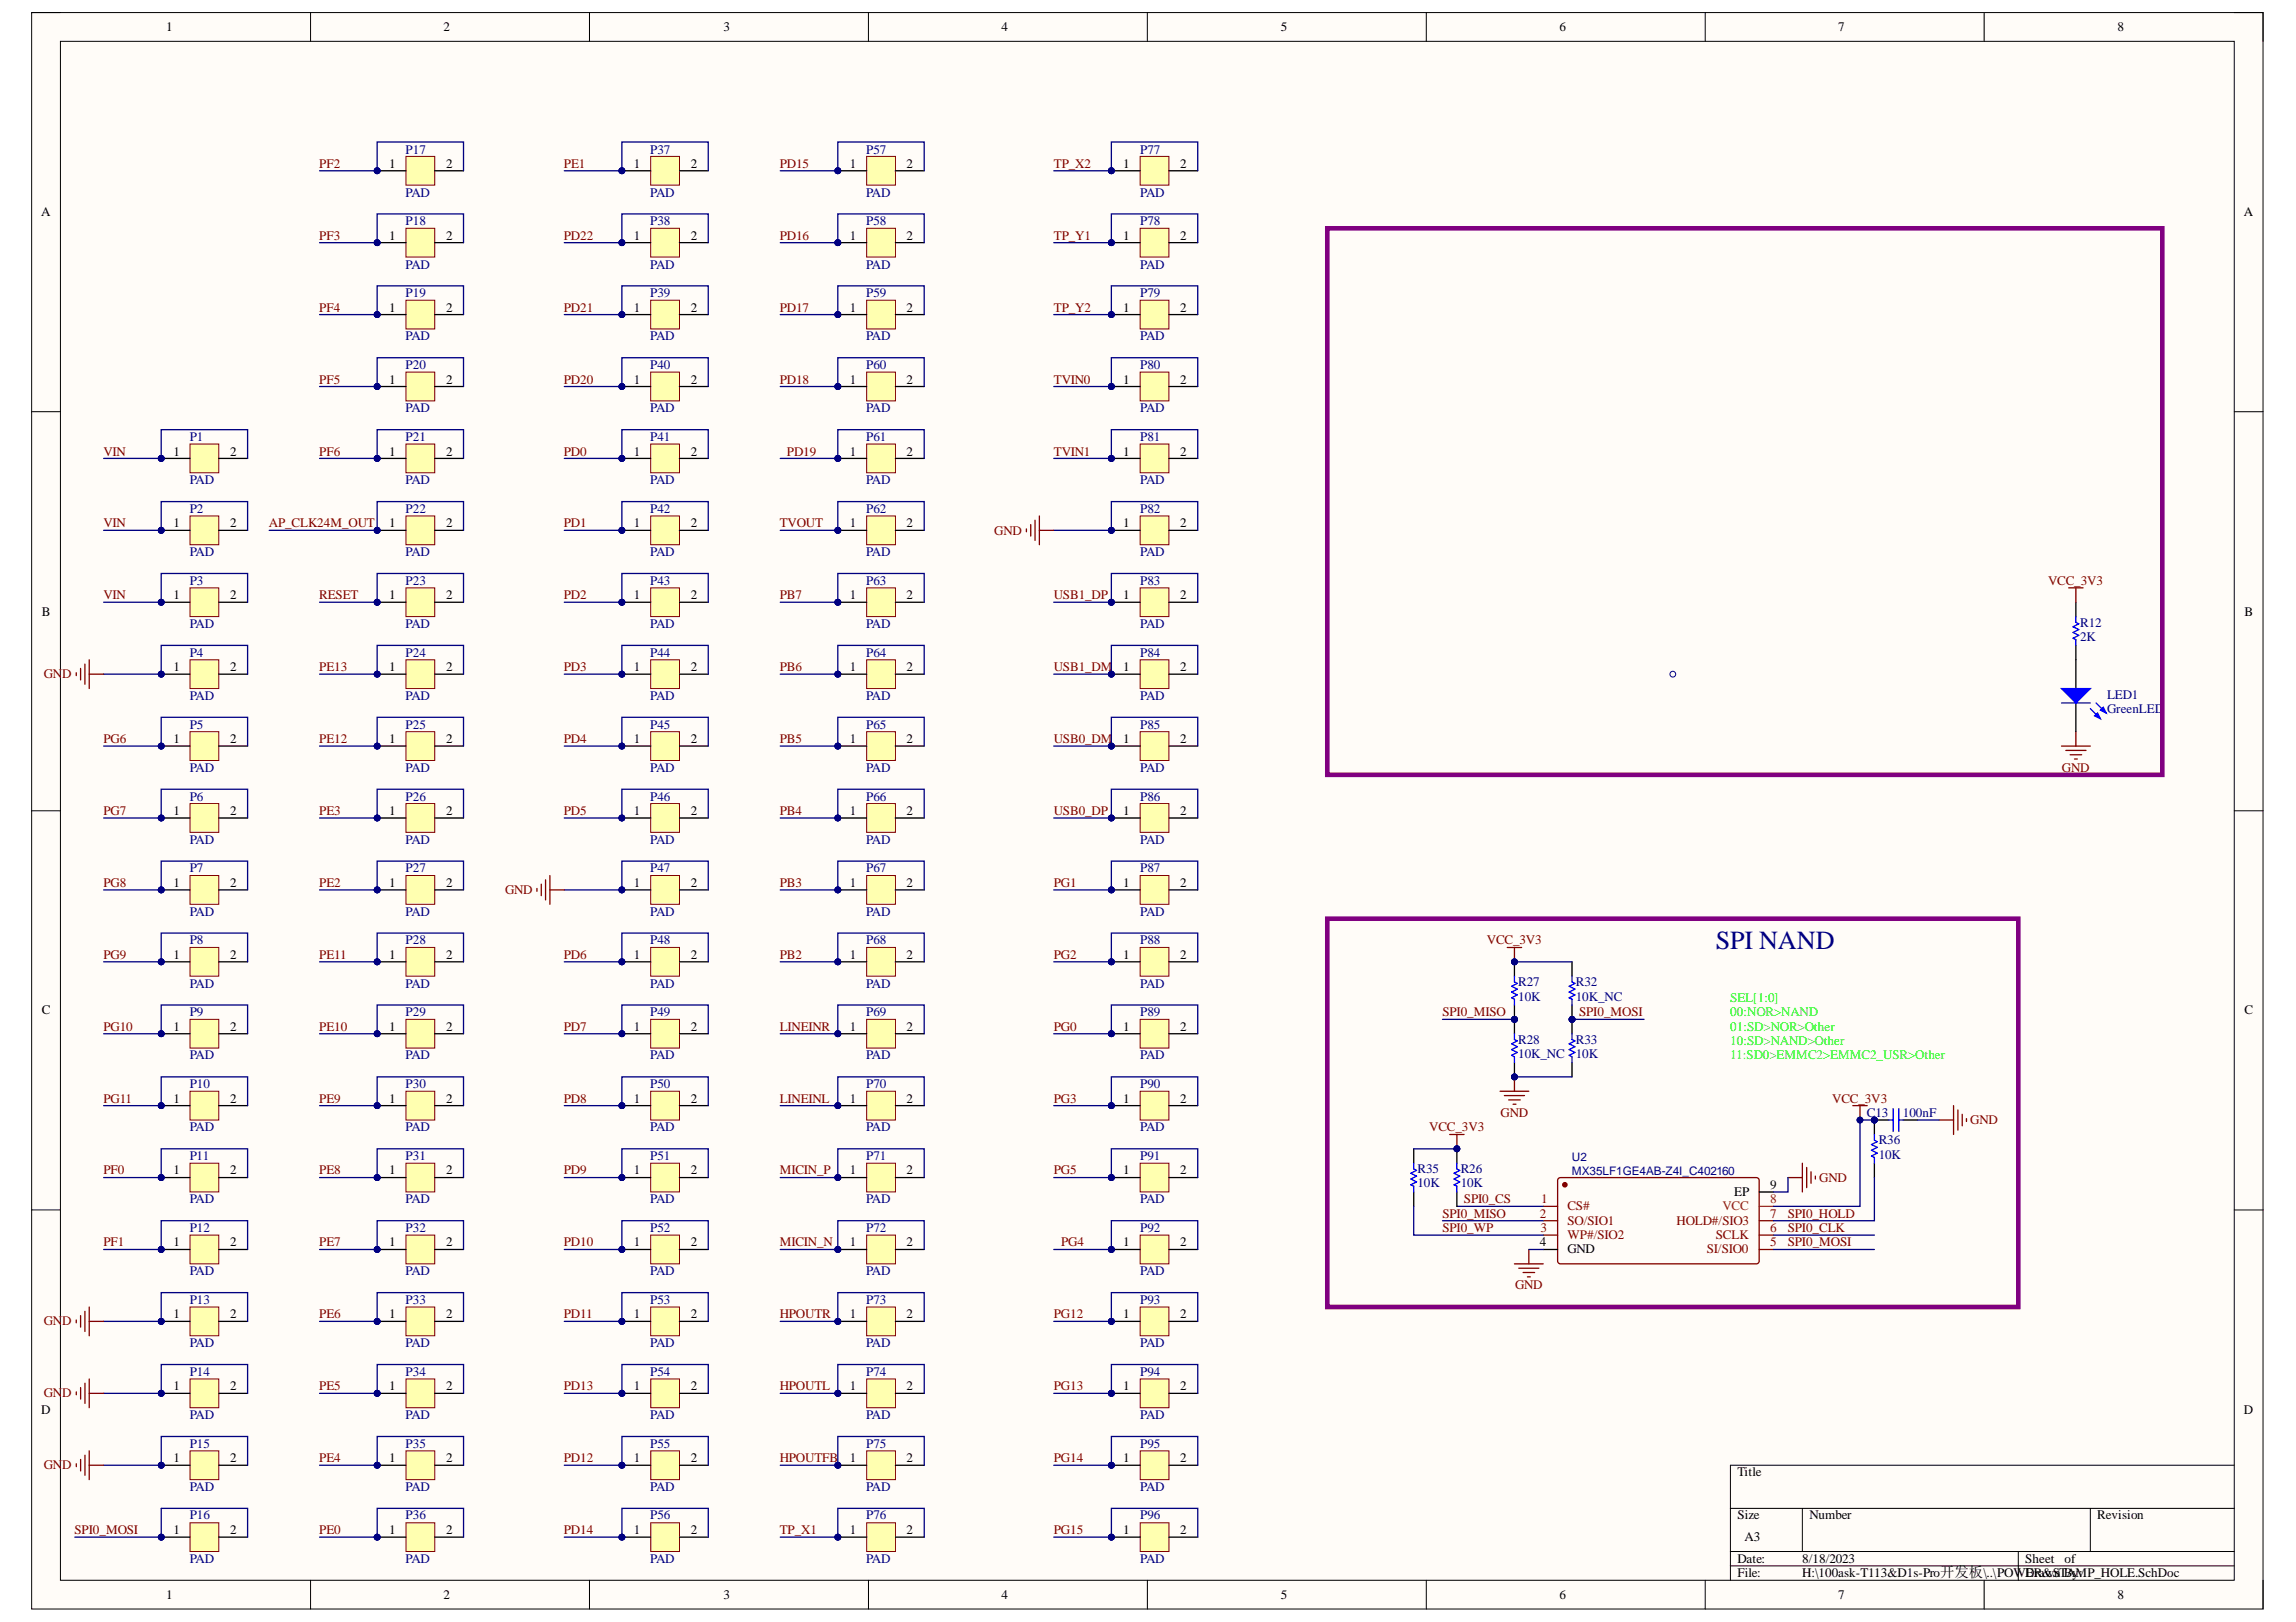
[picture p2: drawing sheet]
<svg xmlns="http://www.w3.org/2000/svg" width="297mm" height="210mm" viewBox="0 0 297 210" stroke-linecap="round" stroke-linejoin="round" font-family="sans-serif">
<defs><g id="words">
<text font-size="3.4" fill="#000080" x="222" y="122.8">SPI NAND</text>
<g font-size="1.7">
<text x="21.5" y="4.1">1</text>
<text x="57.4" y="4.1">2</text>
<text x="93.6" y="4.1">3</text>
<text x="129.6" y="4.1">4</text>
<text x="165.7" y="4.1">5</text>
<text x="201.8" y="4.1">6</text>
<text x="237.8" y="4.1">7</text>
<text x="273.9" y="4.1">8</text>
<text x="50.4" y="21.7">1</text>
<text x="57.7" y="21.7">2</text>
<text x="82" y="21.7">1</text>
<text x="89.4" y="21.7">2</text>
<text x="109.9" y="21.7">1</text>
<text x="117.3" y="21.7">2</text>
<text x="145.3" y="21.7">1</text>
<text x="152.7" y="21.7">2</text>
<text x="5.3" y="28">A</text>
<text x="290.3" y="28">A</text>
<text x="50.4" y="31">1</text>
<text x="57.7" y="31">2</text>
<text x="82" y="31">1</text>
<text x="89.4" y="31">2</text>
<text x="109.9" y="31">1</text>
<text x="117.3" y="31">2</text>
<text x="145.3" y="31">1</text>
<text x="152.7" y="31">2</text>
<text x="50.4" y="40.3">1</text>
<text x="57.7" y="40.3">2</text>
<text x="82" y="40.3">1</text>
<text x="89.4" y="40.3">2</text>
<text x="109.9" y="40.3">1</text>
<text x="117.3" y="40.3">2</text>
<text x="145.3" y="40.3">1</text>
<text x="152.7" y="40.3">2</text>
<text x="50.4" y="49.6">1</text>
<text x="57.7" y="49.6">2</text>
<text x="82" y="49.6">1</text>
<text x="89.4" y="49.6">2</text>
<text x="109.9" y="49.6">1</text>
<text x="117.3" y="49.6">2</text>
<text x="145.3" y="49.6">1</text>
<text x="152.7" y="49.6">2</text>
<text x="22.4" y="58.9">1</text>
<text x="29.8" y="58.9">2</text>
<text x="50.4" y="58.9">1</text>
<text x="57.7" y="58.9">2</text>
<text x="82" y="58.9">1</text>
<text x="89.4" y="58.9">2</text>
<text x="109.9" y="58.9">1</text>
<text x="117.3" y="58.9">2</text>
<text x="145.3" y="58.9">1</text>
<text x="152.7" y="58.9">2</text>
<text x="22.4" y="68.3">1</text>
<text x="29.8" y="68.3">2</text>
<text x="50.4" y="68.3">1</text>
<text x="57.7" y="68.3">2</text>
<text x="82" y="68.3">1</text>
<text x="89.4" y="68.3">2</text>
<text x="109.9" y="68.3">1</text>
<text x="117.3" y="68.3">2</text>
<text x="145.3" y="68.3">1</text>
<text x="152.7" y="68.3">2</text>
<text x="22.4" y="77.6">1</text>
<text x="29.8" y="77.6">2</text>
<text x="50.4" y="77.6">1</text>
<text x="57.7" y="77.6">2</text>
<text x="82" y="77.6">1</text>
<text x="89.4" y="77.6">2</text>
<text x="109.9" y="77.6">1</text>
<text x="117.3" y="77.6">2</text>
<text x="145.3" y="77.6">1</text>
<text x="152.7" y="77.6">2</text>
<text x="5.4" y="79.7">B</text>
<text x="290.4" y="79.7">B</text>
<text x="22.4" y="86.9">1</text>
<text x="29.8" y="86.9">2</text>
<text x="50.4" y="86.9">1</text>
<text x="57.7" y="86.9">2</text>
<text x="82" y="86.9">1</text>
<text x="89.4" y="86.9">2</text>
<text x="109.9" y="86.9">1</text>
<text x="117.3" y="86.9">2</text>
<text x="145.3" y="86.9">1</text>
<text x="152.7" y="86.9">2</text>
<text x="22.4" y="96.2">1</text>
<text x="29.8" y="96.2">2</text>
<text x="50.4" y="96.2">1</text>
<text x="57.7" y="96.2">2</text>
<text x="82" y="96.2">1</text>
<text x="89.4" y="96.2">2</text>
<text x="109.9" y="96.2">1</text>
<text x="117.3" y="96.2">2</text>
<text x="145.3" y="96.2">1</text>
<text x="152.7" y="96.2">2</text>
<text x="22.4" y="105.5">1</text>
<text x="29.8" y="105.5">2</text>
<text x="50.4" y="105.5">1</text>
<text x="57.7" y="105.5">2</text>
<text x="82" y="105.5">1</text>
<text x="89.4" y="105.5">2</text>
<text x="109.9" y="105.5">1</text>
<text x="117.3" y="105.5">2</text>
<text x="145.3" y="105.5">1</text>
<text x="152.7" y="105.5">2</text>
<text x="22.4" y="114.8">1</text>
<text x="29.8" y="114.8">2</text>
<text x="50.4" y="114.8">1</text>
<text x="57.7" y="114.8">2</text>
<text x="82" y="114.8">1</text>
<text x="89.4" y="114.8">2</text>
<text x="109.9" y="114.8">1</text>
<text x="117.3" y="114.8">2</text>
<text x="145.3" y="114.8">1</text>
<text x="152.7" y="114.8">2</text>
<text x="22.4" y="124.1">1</text>
<text x="29.8" y="124.1">2</text>
<text x="50.4" y="124.1">1</text>
<text x="57.7" y="124.1">2</text>
<text x="82" y="124.1">1</text>
<text x="89.4" y="124.1">2</text>
<text x="109.9" y="124.1">1</text>
<text x="117.3" y="124.1">2</text>
<text x="145.3" y="124.1">1</text>
<text x="152.7" y="124.1">2</text>
<text x="5.4" y="131.3">C</text>
<text x="290.4" y="131.3">C</text>
<text x="22.4" y="133.4">1</text>
<text x="29.8" y="133.4">2</text>
<text x="50.4" y="133.4">1</text>
<text x="57.7" y="133.4">2</text>
<text x="82" y="133.4">1</text>
<text x="89.4" y="133.4">2</text>
<text x="109.9" y="133.4">1</text>
<text x="117.3" y="133.4">2</text>
<text x="145.3" y="133.4">1</text>
<text x="152.7" y="133.4">2</text>
<text x="22.4" y="142.7">1</text>
<text x="29.8" y="142.7">2</text>
<text x="50.4" y="142.7">1</text>
<text x="57.7" y="142.7">2</text>
<text x="82" y="142.7">1</text>
<text x="89.4" y="142.7">2</text>
<text x="109.9" y="142.7">1</text>
<text x="117.3" y="142.7">2</text>
<text x="145.3" y="142.7">1</text>
<text x="152.7" y="142.7">2</text>
<text x="22.4" y="152">1</text>
<text x="29.8" y="152">2</text>
<text x="50.4" y="152">1</text>
<text x="57.7" y="152">2</text>
<text x="82" y="152">1</text>
<text x="89.4" y="152">2</text>
<text x="109.9" y="152">1</text>
<text x="117.3" y="152">2</text>
<text x="145.3" y="152">1</text>
<text x="152.7" y="152">2</text>
<text x="224.4" y="154.8">EP</text>
<text x="229" y="153.8">9</text>
<text x="22.4" y="161.3">1</text>
<text x="29.8" y="161.3">2</text>
<text x="50.4" y="161.3">1</text>
<text x="57.7" y="161.3">2</text>
<text x="82" y="161.3">1</text>
<text x="89.4" y="161.3">2</text>
<text x="109.9" y="161.3">1</text>
<text x="117.3" y="161.3">2</text>
<text x="145.3" y="161.3">1</text>
<text x="152.7" y="161.3">2</text>
<text x="199.2" y="161.3">4</text>
<text x="202.8" y="162.2">GND</text>
<text x="22.4" y="170.6">1</text>
<text x="29.8" y="170.6">2</text>
<text x="50.4" y="170.6">1</text>
<text x="57.7" y="170.6">2</text>
<text x="82" y="170.6">1</text>
<text x="89.4" y="170.6">2</text>
<text x="109.9" y="170.6">1</text>
<text x="117.3" y="170.6">2</text>
<text x="145.3" y="170.6">1</text>
<text x="152.7" y="170.6">2</text>
<text x="22.4" y="179.9">1</text>
<text x="29.8" y="179.9">2</text>
<text x="50.4" y="179.9">1</text>
<text x="57.7" y="179.9">2</text>
<text x="82" y="179.9">1</text>
<text x="89.4" y="179.9">2</text>
<text x="109.9" y="179.9">1</text>
<text x="117.3" y="179.9">2</text>
<text x="145.3" y="179.9">1</text>
<text x="152.7" y="179.9">2</text>
<text x="5.3" y="182.9">D</text>
<text x="290.3" y="182.9">D</text>
<text x="22.4" y="189.2">1</text>
<text x="29.8" y="189.2">2</text>
<text x="50.4" y="189.2">1</text>
<text x="57.7" y="189.2">2</text>
<text x="82" y="189.2">1</text>
<text x="89.4" y="189.2">2</text>
<text x="109.9" y="189.2">1</text>
<text x="117.3" y="189.2">2</text>
<text x="145.3" y="189.2">1</text>
<text x="152.7" y="189.2">2</text>
<text x="224.8" y="191.1">Title</text>
<text x="224.8" y="196.6">Size</text>
<text x="234.1" y="196.6">Number</text>
<text x="271.3" y="196.6">Revision</text>
<text x="22.4" y="198.5">1</text>
<text x="29.8" y="198.5">2</text>
<text x="50.4" y="198.5">1</text>
<text x="57.7" y="198.5">2</text>
<text x="82" y="198.5">1</text>
<text x="89.4" y="198.5">2</text>
<text x="109.9" y="198.5">1</text>
<text x="117.3" y="198.5">2</text>
<text x="145.3" y="198.5">1</text>
<text x="152.7" y="198.5">2</text>
<text x="224.8" y="202.2">Date:</text>
<text x="225.7" y="199.4">A3</text>
<text x="233.2" y="202.2">8/18/2023</text>
<text x="262" y="202.2">Sheet</text>
<text x="267.1" y="202.2">of</text>
<text x="21.5" y="206.9">1</text>
<text x="57.4" y="206.9">2</text>
<text x="93.6" y="206.9">3</text>
<text x="129.6" y="206.9">4</text>
<text x="165.7" y="206.9">5</text>
<text x="201.8" y="206.9">6</text>
<text x="224.8" y="204.1">File:</text>
<text x="233.2" y="204.1">H:\100ask-T113&amp;D1s-Pro开发板\..\POWER&amp;STAMP_HOLE.SchDoc</text>
<text x="237.8" y="206.9">7</text>
<text x="262" y="204.1">Drawn By:</text>
<text x="273.9" y="206.9">8</text>
</g>
<g font-size="1.7" fill="#800000">
<text x="41.3" y="21.7">PF2</text>
<text x="72.9" y="21.7">PE1</text>
<text x="100.9" y="21.7">PD15</text>
<text x="136.3" y="21.7">TP_X2</text>
<text x="41.3" y="31">PF3</text>
<text x="72.9" y="31">PD22</text>
<text x="100.9" y="31">PD16</text>
<text x="136.3" y="31">TP_Y1</text>
<text x="41.3" y="40.3">PF4</text>
<text x="72.9" y="40.3">PD21</text>
<text x="100.9" y="40.3">PD17</text>
<text x="136.3" y="40.3">TP_Y2</text>
<text x="41.3" y="49.6">PF5</text>
<text x="72.9" y="49.6">PD20</text>
<text x="100.9" y="49.6">PD18</text>
<text x="136.3" y="49.6">TVIN0</text>
<text x="13.4" y="58.9">VIN</text>
<text x="41.3" y="58.9">PF6</text>
<text x="72.9" y="58.9">PD0</text>
<text x="101.8" y="58.9">PD19</text>
<text x="136.3" y="58.9">TVIN1</text>
<text x="13.4" y="68.3">VIN</text>
<text x="34.8" y="68.3">AP_CLK24M_OUT</text>
<text x="72.9" y="68.3">PD1</text>
<text x="100.9" y="68.3">TVOUT</text>
<text x="128.6" y="69.2">GND</text>
<text x="13.4" y="77.6">VIN</text>
<text x="41.3" y="77.6">RESET</text>
<text x="72.9" y="77.6">PD2</text>
<text x="100.9" y="77.6">PB7</text>
<text x="136.3" y="77.6">USB1_DP</text>
<text x="265" y="75.7">VCC_3V3</text>
<text x="5.7" y="87.8">GND</text>
<text x="41.3" y="86.9">PE13</text>
<text x="72.9" y="86.9">PD3</text>
<text x="100.9" y="86.9">PB6</text>
<text x="136.3" y="86.9">USB1_DM</text>
<text x="13.4" y="96.2">PG6</text>
<text x="41.3" y="96.2">PE12</text>
<text x="72.9" y="96.2">PD4</text>
<text x="100.9" y="96.2">PB5</text>
<text x="136.3" y="96.2">USB0_DM</text>
<text x="266.8" y="99.9">GND</text>
<text x="13.4" y="105.5">PG7</text>
<text x="41.3" y="105.5">PE3</text>
<text x="72.9" y="105.5">PD5</text>
<text x="100.9" y="105.5">PB4</text>
<text x="136.3" y="105.5">USB0_DP</text>
<text x="13.4" y="114.8">PG8</text>
<text x="41.3" y="114.8">PE2</text>
<text x="65.3" y="115.7">GND</text>
<text x="100.9" y="114.8">PB3</text>
<text x="136.3" y="114.8">PG1</text>
<text x="13.4" y="124.1">PG9</text>
<text x="41.3" y="124.1">PE11</text>
<text x="72.9" y="124.1">PD6</text>
<text x="100.9" y="124.1">PB2</text>
<text x="136.3" y="124.1">PG2</text>
<text x="192.4" y="122.2">VCC_3V3</text>
<text x="186.6" y="131.5">SPI0_MISO</text>
<text x="204.3" y="131.5">SPI0_MOSI</text>
<text x="13.4" y="133.4">PG10</text>
<text x="41.3" y="133.4">PE10</text>
<text x="72.9" y="133.4">PD7</text>
<text x="100.9" y="133.4">LINEINR</text>
<text x="136.3" y="133.4">PG0</text>
<text x="13.4" y="142.7">PG11</text>
<text x="41.3" y="142.7">PE9</text>
<text x="72.9" y="142.7">PD8</text>
<text x="100.9" y="142.7">LINEINL</text>
<text x="136.3" y="142.7">PG3</text>
<text x="237" y="142.7">VCC_3V3</text>
<text x="184.9" y="146.4">VCC_3V3</text>
<text x="194.1" y="144.5">GND</text>
<text x="254.9" y="145.5">GND</text>
<text x="13.4" y="152">PF0</text>
<text x="41.3" y="152">PE8</text>
<text x="72.9" y="152">PD9</text>
<text x="100.9" y="152">MICIN_P</text>
<text x="136.3" y="152">PG5</text>
<text x="189.4" y="155.7">SPI0_CS</text>
<text x="235.4" y="152.9">GND</text>
<text x="13.4" y="161.3">PF1</text>
<text x="41.3" y="161.3">PE7</text>
<text x="73" y="161.3">PD10</text>
<text x="100.9" y="161.3">MICIN_N</text>
<text x="137.3" y="161.3">PG4</text>
<text x="186.6" y="159.4">SPI0_WP</text>
<text x="186.6" y="157.6">SPI0_MISO</text>
<text x="231.3" y="159.4">SPI0_CLK</text>
<text x="231.3" y="161.3">SPI0_MOSI</text>
<text x="231.3" y="157.6">SPI0_HOLD</text>
<text x="196" y="166.9">GND</text>
<text x="5.7" y="171.5">GND</text>
<text x="41.3" y="170.6">PE6</text>
<text x="73" y="170.6">PD11</text>
<text x="100.9" y="170.6">HPOUTR</text>
<text x="136.3" y="170.6">PG12</text>
<text x="41.3" y="179.9">PE5</text>
<text x="73" y="179.9">PD13</text>
<text x="100.9" y="179.9">HPOUTL</text>
<text x="136.3" y="179.9">PG13</text>
<text x="5.7" y="180.8">GND</text>
<text x="5.7" y="190.1">GND</text>
<text x="41.3" y="189.2">PE4</text>
<text x="73" y="189.2">PD12</text>
<text x="100.9" y="189.2">HPOUTFB</text>
<text x="136.3" y="189.2">PG14</text>
<text x="9.6" y="198.5">SPI0_MOSI</text>
<text x="41.3" y="198.5">PE0</text>
<text x="73" y="198.5">PD14</text>
<text x="100.9" y="198.5">TP_X1</text>
<text x="136.3" y="198.5">PG15</text>
</g>
<g font-size="1.7" fill="#000080">
<text x="52.5" y="19.9">P17</text>
<text x="84.1" y="19.9">P37</text>
<text x="112" y="19.9">P57</text>
<text x="147.5" y="19.9">P77</text>
<text x="52.5" y="25.5">PAD</text>
<text x="52.5" y="29.2">P18</text>
<text x="84.1" y="25.5">PAD</text>
<text x="84.1" y="29.2">P38</text>
<text x="112" y="25.5">PAD</text>
<text x="112" y="29.2">P58</text>
<text x="147.5" y="25.5">PAD</text>
<text x="147.5" y="29.2">P78</text>
<text x="52.5" y="34.8">PAD</text>
<text x="84.1" y="34.8">PAD</text>
<text x="112" y="34.8">PAD</text>
<text x="147.5" y="34.8">PAD</text>
<text x="52.5" y="38.5">P19</text>
<text x="84.1" y="38.5">P39</text>
<text x="112" y="38.5">P59</text>
<text x="147.5" y="38.5">P79</text>
<text x="52.5" y="44.1">PAD</text>
<text x="52.5" y="47.8">P20</text>
<text x="84.1" y="44.1">PAD</text>
<text x="84.1" y="47.8">P40</text>
<text x="112" y="44.1">PAD</text>
<text x="112" y="47.8">P60</text>
<text x="147.5" y="44.1">PAD</text>
<text x="147.5" y="47.8">P80</text>
<text x="52.5" y="53.4">PAD</text>
<text x="84.1" y="53.4">PAD</text>
<text x="112" y="53.4">PAD</text>
<text x="147.5" y="53.4">PAD</text>
<text x="24.5" y="57.1">P1</text>
<text x="52.5" y="57.1">P21</text>
<text x="84.1" y="57.1">P41</text>
<text x="112" y="57.1">P61</text>
<text x="147.5" y="57.1">P81</text>
<text x="24.5" y="62.7">PAD</text>
<text x="52.5" y="62.7">PAD</text>
<text x="84.1" y="62.7">PAD</text>
<text x="112" y="62.7">PAD</text>
<text x="147.5" y="62.7">PAD</text>
<text x="24.5" y="66.4">P2</text>
<text x="24.5" y="72">PAD</text>
<text x="52.5" y="66.4">P22</text>
<text x="52.5" y="72">PAD</text>
<text x="84.1" y="66.4">P42</text>
<text x="84.1" y="72">PAD</text>
<text x="112" y="66.4">P62</text>
<text x="112" y="72">PAD</text>
<text x="147.5" y="66.4">P82</text>
<text x="147.5" y="72">PAD</text>
<text x="24.5" y="75.7">P3</text>
<text x="52.5" y="75.7">P23</text>
<text x="84.1" y="75.7">P43</text>
<text x="112" y="75.7">P63</text>
<text x="147.5" y="75.7">P83</text>
<text x="24.5" y="81.3">PAD</text>
<text x="52.5" y="81.3">PAD</text>
<text x="84.1" y="81.3">PAD</text>
<text x="112" y="81.3">PAD</text>
<text x="147.5" y="81.3">PAD</text>
<text x="269.1" y="83">2K</text>
<text x="269.1" y="81.1">R12</text>
<text x="24.5" y="85">P4</text>
<text x="52.5" y="85">P24</text>
<text x="84.1" y="85">P44</text>
<text x="112" y="85">P64</text>
<text x="147.5" y="85">P84</text>
<text x="24.5" y="90.6">PAD</text>
<text x="24.5" y="94.3">P5</text>
<text x="52.5" y="90.6">PAD</text>
<text x="52.5" y="94.3">P25</text>
<text x="84.1" y="90.6">PAD</text>
<text x="84.1" y="94.3">P45</text>
<text x="112" y="90.6">PAD</text>
<text x="112" y="94.3">P65</text>
<text x="147.5" y="90.6">PAD</text>
<text x="147.5" y="94.3">P85</text>
<text x="272.6" y="92.3">GreenLED</text>
<text x="272.6" y="90.4">LED1</text>
<text x="24.5" y="99.9">PAD</text>
<text x="52.5" y="99.9">PAD</text>
<text x="84.1" y="99.9">PAD</text>
<text x="112" y="99.9">PAD</text>
<text x="147.5" y="99.9">PAD</text>
<text x="24.5" y="103.6">P6</text>
<text x="52.5" y="103.6">P26</text>
<text x="84.1" y="103.6">P46</text>
<text x="112" y="103.6">P66</text>
<text x="147.5" y="103.6">P86</text>
<text x="24.5" y="109.2">PAD</text>
<text x="24.5" y="112.9">P7</text>
<text x="52.5" y="109.2">PAD</text>
<text x="52.5" y="112.9">P27</text>
<text x="84.1" y="109.2">PAD</text>
<text x="84.1" y="112.9">P47</text>
<text x="112" y="109.2">PAD</text>
<text x="112" y="112.9">P67</text>
<text x="147.5" y="109.2">PAD</text>
<text x="147.5" y="112.9">P87</text>
<text x="24.5" y="118.5">PAD</text>
<text x="52.5" y="118.5">PAD</text>
<text x="84.1" y="118.5">PAD</text>
<text x="112" y="118.5">PAD</text>
<text x="147.5" y="118.5">PAD</text>
<text x="24.5" y="122.2">P8</text>
<text x="52.5" y="122.2">P28</text>
<text x="84.1" y="122.2">P48</text>
<text x="112" y="122.2">P68</text>
<text x="147.5" y="122.2">P88</text>
<text x="24.5" y="127.8">PAD</text>
<text x="24.5" y="131.5">P9</text>
<text x="52.5" y="127.8">PAD</text>
<text x="52.5" y="131.5">P29</text>
<text x="84.1" y="127.8">PAD</text>
<text x="84.1" y="131.5">P49</text>
<text x="112" y="127.8">PAD</text>
<text x="112" y="131.5">P69</text>
<text x="147.5" y="127.8">PAD</text>
<text x="147.5" y="131.5">P89</text>
<text x="196.4" y="129.5">10K</text>
<text x="196.4" y="127.6">R27</text>
<text x="203.9" y="129.5">10K_NC</text>
<text x="203.9" y="127.6">R32</text>
<text x="24.5" y="137.1">PAD</text>
<text x="52.5" y="137.1">PAD</text>
<text x="84.1" y="137.1">PAD</text>
<text x="112" y="137.1">PAD</text>
<text x="147.5" y="137.1">PAD</text>
<text x="196.4" y="136.9">10K_NC</text>
<text x="196.4" y="135.1">R28</text>
<text x="203.9" y="136.9">10K</text>
<text x="203.9" y="135.1">R33</text>
<text x="24.5" y="140.8">P10</text>
<text x="52.5" y="140.8">P30</text>
<text x="84.1" y="140.8">P50</text>
<text x="112" y="140.8">P70</text>
<text x="147.5" y="140.8">P90</text>
<text x="24.5" y="146.4">PAD</text>
<text x="52.5" y="146.4">PAD</text>
<text x="84.1" y="146.4">PAD</text>
<text x="112" y="146.4">PAD</text>
<text x="147.5" y="146.4">PAD</text>
<text x="241.5" y="144.5">C13</text>
<text x="243.1" y="150">10K</text>
<text x="243.1" y="148.1">R36</text>
<text x="246.2" y="144.5">100nF</text>
<text x="24.5" y="150.1">P11</text>
<text x="24.5" y="155.7">PAD</text>
<text x="52.5" y="150.1">P31</text>
<text x="52.5" y="155.7">PAD</text>
<text x="84.1" y="150.1">P51</text>
<text x="84.1" y="155.7">PAD</text>
<text x="112" y="150.1">P71</text>
<text x="112" y="155.7">PAD</text>
<text x="147.5" y="150.1">P91</text>
<text x="147.5" y="155.7">PAD</text>
<text x="183.4" y="153.7">10K</text>
<text x="183.4" y="151.8">R35</text>
<text x="189" y="153.7">10K</text>
<text x="189" y="151.8">R26</text>
<text x="24.5" y="159.4">P12</text>
<text x="52.5" y="159.4">P32</text>
<text x="84.1" y="159.4">P52</text>
<text x="112" y="159.4">P72</text>
<text x="147.5" y="159.4">P92</text>
<text x="24.5" y="165">PAD</text>
<text x="52.5" y="165">PAD</text>
<text x="84.1" y="165">PAD</text>
<text x="112" y="165">PAD</text>
<text x="147.5" y="165">PAD</text>
<text x="24.5" y="168.7">P13</text>
<text x="52.5" y="168.7">P33</text>
<text x="84.1" y="168.7">P53</text>
<text x="112" y="168.7">P73</text>
<text x="147.5" y="168.7">P93</text>
<text x="24.5" y="174.3">PAD</text>
<text x="24.5" y="178">P14</text>
<text x="52.5" y="174.3">PAD</text>
<text x="52.5" y="178">P34</text>
<text x="84.1" y="174.3">PAD</text>
<text x="84.1" y="178">P54</text>
<text x="112" y="174.3">PAD</text>
<text x="112" y="178">P74</text>
<text x="147.5" y="174.3">PAD</text>
<text x="147.5" y="178">P94</text>
<text x="24.5" y="183.6">PAD</text>
<text x="52.5" y="183.6">PAD</text>
<text x="84.1" y="183.6">PAD</text>
<text x="112" y="183.6">PAD</text>
<text x="147.5" y="183.6">PAD</text>
<text x="24.5" y="187.3">P15</text>
<text x="52.5" y="187.3">P35</text>
<text x="84.1" y="187.3">P55</text>
<text x="112" y="187.3">P75</text>
<text x="147.5" y="187.3">P95</text>
<text x="24.5" y="192.9">PAD</text>
<text x="24.5" y="196.6">P16</text>
<text x="52.5" y="192.9">PAD</text>
<text x="52.5" y="196.6">P36</text>
<text x="84.1" y="192.9">PAD</text>
<text x="84.1" y="196.6">P56</text>
<text x="112" y="192.9">PAD</text>
<text x="112" y="196.6">P76</text>
<text x="147.5" y="192.9">PAD</text>
<text x="147.5" y="196.6">P96</text>
<text x="24.5" y="202.2">PAD</text>
<text x="52.5" y="202.2">PAD</text>
<text x="84.1" y="202.2">PAD</text>
<text x="112" y="202.2">PAD</text>
<text x="147.5" y="202.2">PAD</text>
</g>
<g font-size="1.7" fill="#0f0">
<text x="223.8" y="129.7">SEL[1:0]</text>
<text x="223.8" y="131.5">00:NOR&gt;NAND</text>
<text x="223.8" y="133.4">01:SD&gt;NOR&gt;Other</text>
<text x="223.8" y="135.2">10:SD&gt;NAND&gt;Other</text>
<text x="223.8" y="137.1">11:SD0&gt;EMMC2&gt;EMMC2_USR&gt;Other</text>
</g>
<g font-size="1.7" fill="#800">
<text x="199.4" y="155.7">1</text>
<text x="199.2" y="157.6">2</text>
<text x="199.3" y="159.4">3</text>
<text x="202.8" y="156.6">CS#</text>
<text x="202.8" y="158.5">SO/SIO1</text>
<text x="202.8" y="160.4">WP#/SIO2</text>
<text x="216.9" y="158.5">HOLD#/SIO3</text>
<text x="222" y="160.4">SCLK</text>
<text x="229" y="157.6">7</text>
<text x="229" y="161.3">5</text>
<text x="229" y="159.4">6</text>
<text x="220.8" y="162.2">SI/SIO0</text>
</g>
<g font-size="1.7" fill="#f00">
<text x="229" y="155.7">8</text>
<text x="222.8" y="156.6">VCC</text>
</g>
<g font-size="1.5" fill="#000080">
<text x="203.4" y="150.2">U2</text>
<text x="203.4" y="152.1">MX35LF1GE4AB-Z4I_C402160</text>
</g>
</g></defs>
<path d="M4.1 1.6h288.7v206.6h-288.7z" fill-rule="evenodd" fill="#fffcf8"/>
<path d="M4.1 1.6h288.7v206.6h-288.7z" fill="none" stroke="#000" stroke-width=".13"/>
<path d="M7.8 5.3h281.3v199.2h-281.3z" fill-rule="evenodd" fill="#fffcf8"/>
<g fill="none" stroke="#000" stroke-width=".13">
<path d="M4.1 1.6h3.7M7.8 5.3h281.3v199.2h-281.3zM40.2 1.6v3.7M76.3 1.6v3.7M112.4 1.6v3.7M148.4 1.6v3.7M184.5 1.6v3.7M220.6 1.6v3.7M256.7 1.6v3.7M289.1 1.6h3.7v3.7M4.1 53.3h3.7M289.1 53.3h3.7"/>
<path d="M4.1 104.9h3.7M289.1 104.9h3.7M4.1 156.6h3.7M289.1 156.6h3.7M223.9 195.2h65.2M233.2 195.2v5.6M270.4 195.2v5.6M289.1 189.6h-65.2v14.9M40.2 204.5v3.7M76.3 204.5v3.7M112.4 204.5v3.7M148.4 204.5v3.7"/>
<path d="M184.5 204.5v3.7M220.6 204.5v3.7M223.9 200.8h65.2M223.9 202.6h65.2M256.7 204.5v3.7M261.1 200.8v3.7M292.8 204.5v3.7"/>
</g>
<circle cx="20.9" cy="77.9" r=".37" fill="#000080"/>
<circle cx="20.9" cy="77.9" r=".37" fill="none" stroke="#000080" stroke-width=".13"/>
<path d="M24.6 76.1h3.7v3.7h-3.7z" fill-rule="evenodd" fill="#ffffb0"/>
<path d="M24.6 76.1h3.7v3.7h-3.7z" fill="none" stroke="#800000" stroke-width=".13"/>
<path d="M20.9 77.9h3.7" fill="none" stroke="#000" stroke-width=".17"/>
<circle cx="20.9" cy="77.9" r=".37" fill="#000080"/>
<circle cx="20.9" cy="77.9" r=".37" fill="none" stroke="#000080" stroke-width=".13"/>
<path d="M28.3 77.9h3.7" fill="none" stroke="#000" stroke-width=".17"/>
<path d="M20.9 77.9v-3.7h11.1v3.7" fill="none" stroke="#000080" stroke-width=".17"/>
<circle cx="20.9" cy="77.9" r=".37" fill="#000080"/>
<circle cx="20.9" cy="77.9" r=".37" fill="none" stroke="#000080" stroke-width=".13"/>
<path d="M13.4 77.9h7.5" fill="none" stroke="#000080" stroke-width=".17"/>
<circle cx="20.9" cy="77.9" r=".37" fill="#000080"/>
<circle cx="20.9" cy="77.9" r=".37" fill="none" stroke="#000080" stroke-width=".13"/>
<circle cx="20.9" cy="87.2" r=".37" fill="#000080"/>
<circle cx="20.9" cy="87.2" r=".37" fill="none" stroke="#000080" stroke-width=".13"/>
<path d="M24.6 85.4h3.7v3.7h-3.7z" fill-rule="evenodd" fill="#ffffb0"/>
<path d="M24.6 85.4h3.7v3.7h-3.7z" fill="none" stroke="#800000" stroke-width=".13"/>
<path d="M20.9 87.2h3.7" fill="none" stroke="#000" stroke-width=".17"/>
<circle cx="20.9" cy="87.2" r=".37" fill="#000080"/>
<circle cx="20.9" cy="87.2" r=".37" fill="none" stroke="#000080" stroke-width=".13"/>
<path d="M28.3 87.2h3.7" fill="none" stroke="#000" stroke-width=".17"/>
<circle cx="20.9" cy="96.5" r=".37" fill="#000080"/>
<circle cx="20.9" cy="96.5" r=".37" fill="none" stroke="#000080" stroke-width=".13"/>
<path d="M24.6 94.7h3.7v3.7h-3.7z" fill-rule="evenodd" fill="#ffffb0"/>
<path d="M24.6 94.7h3.7v3.7h-3.7z" fill="none" stroke="#800000" stroke-width=".13"/>
<path d="M20.9 96.5h3.7" fill="none" stroke="#000" stroke-width=".17"/>
<circle cx="20.9" cy="96.5" r=".37" fill="#000080"/>
<circle cx="20.9" cy="96.5" r=".37" fill="none" stroke="#000080" stroke-width=".13"/>
<path d="M28.3 96.5h3.7" fill="none" stroke="#000" stroke-width=".17"/>
<circle cx="20.9" cy="105.9" r=".37" fill="#000080"/>
<circle cx="20.9" cy="105.9" r=".37" fill="none" stroke="#000080" stroke-width=".13"/>
<path d="M24.6 104h3.7v3.7h-3.7z" fill-rule="evenodd" fill="#ffffb0"/>
<path d="M24.6 104h3.7v3.7h-3.7z" fill="none" stroke="#800000" stroke-width=".13"/>
<path d="M20.9 105.9h3.7" fill="none" stroke="#000" stroke-width=".17"/>
<circle cx="20.9" cy="105.9" r=".37" fill="#000080"/>
<circle cx="20.9" cy="105.9" r=".37" fill="none" stroke="#000080" stroke-width=".13"/>
<path d="M28.3 105.9h3.7" fill="none" stroke="#000" stroke-width=".17"/>
<circle cx="20.9" cy="115.2" r=".37" fill="#000080"/>
<circle cx="20.9" cy="115.2" r=".37" fill="none" stroke="#000080" stroke-width=".13"/>
<path d="M24.6 113.3h3.7v3.7h-3.7z" fill-rule="evenodd" fill="#ffffb0"/>
<path d="M24.6 113.3h3.7v3.7h-3.7z" fill="none" stroke="#800000" stroke-width=".13"/>
<path d="M20.9 115.2h3.7" fill="none" stroke="#000" stroke-width=".17"/>
<circle cx="20.9" cy="115.2" r=".37" fill="#000080"/>
<circle cx="20.9" cy="115.2" r=".37" fill="none" stroke="#000080" stroke-width=".13"/>
<path d="M28.3 115.2h3.7" fill="none" stroke="#000" stroke-width=".17"/>
<circle cx="20.9" cy="124.5" r=".37" fill="#000080"/>
<circle cx="20.9" cy="124.5" r=".37" fill="none" stroke="#000080" stroke-width=".13"/>
<path d="M24.6 122.6h3.7v3.7h-3.7z" fill-rule="evenodd" fill="#ffffb0"/>
<path d="M24.6 122.6h3.7v3.7h-3.7z" fill="none" stroke="#800000" stroke-width=".13"/>
<path d="M20.9 124.5h3.7" fill="none" stroke="#000" stroke-width=".17"/>
<circle cx="20.9" cy="124.5" r=".37" fill="#000080"/>
<circle cx="20.9" cy="124.5" r=".37" fill="none" stroke="#000080" stroke-width=".13"/>
<path d="M28.3 124.5h3.7" fill="none" stroke="#000" stroke-width=".17"/>
<circle cx="20.9" cy="133.8" r=".37" fill="#000080"/>
<circle cx="20.9" cy="133.8" r=".37" fill="none" stroke="#000080" stroke-width=".13"/>
<path d="M24.6 131.9h3.7v3.7h-3.7z" fill-rule="evenodd" fill="#ffffb0"/>
<path d="M24.6 131.9h3.7v3.7h-3.7z" fill="none" stroke="#800000" stroke-width=".13"/>
<path d="M20.9 133.8h3.7" fill="none" stroke="#000" stroke-width=".17"/>
<circle cx="20.9" cy="133.8" r=".37" fill="#000080"/>
<circle cx="20.9" cy="133.8" r=".37" fill="none" stroke="#000080" stroke-width=".13"/>
<path d="M28.3 133.8h3.7" fill="none" stroke="#000" stroke-width=".17"/>
<circle cx="20.9" cy="143.1" r=".37" fill="#000080"/>
<circle cx="20.9" cy="143.1" r=".37" fill="none" stroke="#000080" stroke-width=".13"/>
<path d="M24.6 141.2h3.7v3.7h-3.7z" fill-rule="evenodd" fill="#ffffb0"/>
<path d="M24.6 141.2h3.7v3.7h-3.7z" fill="none" stroke="#800000" stroke-width=".13"/>
<path d="M20.9 143.1h3.7" fill="none" stroke="#000" stroke-width=".17"/>
<circle cx="20.9" cy="143.1" r=".37" fill="#000080"/>
<circle cx="20.9" cy="143.1" r=".37" fill="none" stroke="#000080" stroke-width=".13"/>
<path d="M28.3 143.1h3.7" fill="none" stroke="#000" stroke-width=".17"/>
<circle cx="20.9" cy="152.4" r=".37" fill="#000080"/>
<circle cx="20.9" cy="152.4" r=".37" fill="none" stroke="#000080" stroke-width=".13"/>
<path d="M24.6 150.5h3.7v3.7h-3.7z" fill-rule="evenodd" fill="#ffffb0"/>
<path d="M24.6 150.5h3.7v3.7h-3.7z" fill="none" stroke="#800000" stroke-width=".13"/>
<path d="M20.9 152.4h3.7" fill="none" stroke="#000" stroke-width=".17"/>
<circle cx="20.9" cy="152.4" r=".37" fill="#000080"/>
<circle cx="20.9" cy="152.4" r=".37" fill="none" stroke="#000080" stroke-width=".13"/>
<path d="M28.3 152.4h3.7" fill="none" stroke="#000" stroke-width=".17"/>
<circle cx="20.9" cy="161.7" r=".37" fill="#000080"/>
<circle cx="20.9" cy="161.7" r=".37" fill="none" stroke="#000080" stroke-width=".13"/>
<path d="M24.6 159.8h3.7v3.8h-3.7z" fill-rule="evenodd" fill="#ffffb0"/>
<path d="M24.6 159.8h3.7v3.8h-3.7z" fill="none" stroke="#800000" stroke-width=".13"/>
<path d="M20.9 161.7h3.7" fill="none" stroke="#000" stroke-width=".17"/>
<circle cx="20.9" cy="161.7" r=".37" fill="#000080"/>
<circle cx="20.9" cy="161.7" r=".37" fill="none" stroke="#000080" stroke-width=".13"/>
<path d="M28.3 161.7h3.7" fill="none" stroke="#000" stroke-width=".17"/>
<circle cx="20.9" cy="171" r=".37" fill="#000080"/>
<circle cx="20.9" cy="171" r=".37" fill="none" stroke="#000080" stroke-width=".13"/>
<path d="M24.6 169.1h3.7v3.8h-3.7z" fill-rule="evenodd" fill="#ffffb0"/>
<path d="M24.6 169.1h3.7v3.8h-3.7z" fill="none" stroke="#800000" stroke-width=".13"/>
<path d="M20.9 171h3.7" fill="none" stroke="#000" stroke-width=".17"/>
<circle cx="20.9" cy="171" r=".37" fill="#000080"/>
<circle cx="20.9" cy="171" r=".37" fill="none" stroke="#000080" stroke-width=".13"/>
<path d="M28.3 171h3.7" fill="none" stroke="#000" stroke-width=".17"/>
<circle cx="20.9" cy="180.3" r=".37" fill="#000080"/>
<circle cx="20.9" cy="180.3" r=".37" fill="none" stroke="#000080" stroke-width=".13"/>
<path d="M24.6 178.5h3.7v3.7h-3.7z" fill-rule="evenodd" fill="#ffffb0"/>
<path d="M24.6 178.5h3.7v3.7h-3.7z" fill="none" stroke="#800000" stroke-width=".13"/>
<path d="M20.9 180.3h3.7" fill="none" stroke="#000" stroke-width=".17"/>
<circle cx="20.9" cy="180.3" r=".37" fill="#000080"/>
<circle cx="20.9" cy="180.3" r=".37" fill="none" stroke="#000080" stroke-width=".13"/>
<path d="M28.3 180.3h3.7" fill="none" stroke="#000" stroke-width=".17"/>
<circle cx="20.9" cy="189.6" r=".37" fill="#000080"/>
<circle cx="20.9" cy="189.6" r=".37" fill="none" stroke="#000080" stroke-width=".13"/>
<path d="M24.6 187.8h3.7v3.7h-3.7z" fill-rule="evenodd" fill="#ffffb0"/>
<path d="M24.6 187.8h3.7v3.7h-3.7z" fill="none" stroke="#800000" stroke-width=".13"/>
<path d="M20.9 189.6h3.7" fill="none" stroke="#000" stroke-width=".17"/>
<circle cx="20.9" cy="189.6" r=".37" fill="#000080"/>
<circle cx="20.9" cy="189.6" r=".37" fill="none" stroke="#000080" stroke-width=".13"/>
<path d="M28.3 189.6h3.7" fill="none" stroke="#000" stroke-width=".17"/>
<circle cx="20.9" cy="198.9" r=".37" fill="#000080"/>
<circle cx="20.9" cy="198.9" r=".37" fill="none" stroke="#000080" stroke-width=".13"/>
<path d="M24.6 197.1h3.7v3.7h-3.7z" fill-rule="evenodd" fill="#ffffb0"/>
<path d="M24.6 197.1h3.7v3.7h-3.7z" fill="none" stroke="#800000" stroke-width=".13"/>
<path d="M20.9 198.9h3.7" fill="none" stroke="#000" stroke-width=".17"/>
<circle cx="20.9" cy="198.9" r=".37" fill="#000080"/>
<circle cx="20.9" cy="198.9" r=".37" fill="none" stroke="#000080" stroke-width=".13"/>
<path d="M28.3 198.9h3.7" fill="none" stroke="#000" stroke-width=".17"/>
<circle cx="48.8" cy="77.9" r=".37" fill="#000080"/>
<circle cx="48.8" cy="77.9" r=".37" fill="none" stroke="#000080" stroke-width=".13"/>
<path d="M52.5 76.1h3.7v3.7h-3.7z" fill-rule="evenodd" fill="#ffffb0"/>
<path d="M52.5 76.1h3.7v3.7h-3.7z" fill="none" stroke="#800000" stroke-width=".13"/>
<path d="M48.8 77.9h3.7" fill="none" stroke="#000" stroke-width=".17"/>
<circle cx="48.8" cy="77.9" r=".37" fill="#000080"/>
<circle cx="48.8" cy="77.9" r=".37" fill="none" stroke="#000080" stroke-width=".13"/>
<path d="M56.2 77.9h3.8" fill="none" stroke="#000" stroke-width=".17"/>
<circle cx="48.8" cy="87.2" r=".37" fill="#000080"/>
<circle cx="48.8" cy="87.2" r=".37" fill="none" stroke="#000080" stroke-width=".13"/>
<path d="M52.5 85.4h3.7v3.7h-3.7z" fill-rule="evenodd" fill="#ffffb0"/>
<path d="M52.5 85.4h3.7v3.7h-3.7z" fill="none" stroke="#800000" stroke-width=".13"/>
<path d="M48.8 87.2h3.7" fill="none" stroke="#000" stroke-width=".17"/>
<circle cx="48.8" cy="87.2" r=".37" fill="#000080"/>
<circle cx="48.8" cy="87.2" r=".37" fill="none" stroke="#000080" stroke-width=".13"/>
<path d="M56.2 87.2h3.8" fill="none" stroke="#000" stroke-width=".17"/>
<circle cx="48.8" cy="96.5" r=".37" fill="#000080"/>
<circle cx="48.8" cy="96.5" r=".37" fill="none" stroke="#000080" stroke-width=".13"/>
<path d="M52.5 94.7h3.7v3.7h-3.7z" fill-rule="evenodd" fill="#ffffb0"/>
<path d="M52.5 94.7h3.7v3.7h-3.7z" fill="none" stroke="#800000" stroke-width=".13"/>
<path d="M48.8 96.5h3.7" fill="none" stroke="#000" stroke-width=".17"/>
<circle cx="48.8" cy="96.5" r=".37" fill="#000080"/>
<circle cx="48.8" cy="96.5" r=".37" fill="none" stroke="#000080" stroke-width=".13"/>
<path d="M56.2 96.5h3.8" fill="none" stroke="#000" stroke-width=".17"/>
<circle cx="48.8" cy="105.9" r=".37" fill="#000080"/>
<circle cx="48.8" cy="105.9" r=".37" fill="none" stroke="#000080" stroke-width=".13"/>
<path d="M52.5 104h3.7v3.7h-3.7z" fill-rule="evenodd" fill="#ffffb0"/>
<path d="M52.5 104h3.7v3.7h-3.7z" fill="none" stroke="#800000" stroke-width=".13"/>
<path d="M48.8 105.9h3.7" fill="none" stroke="#000" stroke-width=".17"/>
<circle cx="48.8" cy="105.9" r=".37" fill="#000080"/>
<circle cx="48.8" cy="105.9" r=".37" fill="none" stroke="#000080" stroke-width=".13"/>
<path d="M56.2 105.9h3.8" fill="none" stroke="#000" stroke-width=".17"/>
<circle cx="48.8" cy="115.2" r=".37" fill="#000080"/>
<circle cx="48.8" cy="115.2" r=".37" fill="none" stroke="#000080" stroke-width=".13"/>
<path d="M52.5 113.3h3.7v3.7h-3.7z" fill-rule="evenodd" fill="#ffffb0"/>
<path d="M52.5 113.3h3.7v3.7h-3.7z" fill="none" stroke="#800000" stroke-width=".13"/>
<path d="M48.8 115.2h3.7" fill="none" stroke="#000" stroke-width=".17"/>
<circle cx="48.8" cy="115.2" r=".37" fill="#000080"/>
<circle cx="48.8" cy="115.2" r=".37" fill="none" stroke="#000080" stroke-width=".13"/>
<path d="M56.2 115.2h3.8" fill="none" stroke="#000" stroke-width=".17"/>
<circle cx="48.8" cy="124.5" r=".37" fill="#000080"/>
<circle cx="48.8" cy="124.5" r=".37" fill="none" stroke="#000080" stroke-width=".13"/>
<path d="M52.5 122.6h3.7v3.7h-3.7z" fill-rule="evenodd" fill="#ffffb0"/>
<path d="M52.5 122.6h3.7v3.7h-3.7z" fill="none" stroke="#800000" stroke-width=".13"/>
<path d="M48.8 124.5h3.7" fill="none" stroke="#000" stroke-width=".17"/>
<circle cx="48.8" cy="124.5" r=".37" fill="#000080"/>
<circle cx="48.8" cy="124.5" r=".37" fill="none" stroke="#000080" stroke-width=".13"/>
<path d="M56.2 124.5h3.8" fill="none" stroke="#000" stroke-width=".17"/>
<circle cx="48.8" cy="133.8" r=".37" fill="#000080"/>
<circle cx="48.8" cy="133.8" r=".37" fill="none" stroke="#000080" stroke-width=".13"/>
<path d="M52.5 131.9h3.7v3.7h-3.7z" fill-rule="evenodd" fill="#ffffb0"/>
<path d="M52.5 131.9h3.7v3.7h-3.7z" fill="none" stroke="#800000" stroke-width=".13"/>
<path d="M48.8 133.8h3.7" fill="none" stroke="#000" stroke-width=".17"/>
<circle cx="48.8" cy="133.8" r=".37" fill="#000080"/>
<circle cx="48.8" cy="133.8" r=".37" fill="none" stroke="#000080" stroke-width=".13"/>
<path d="M56.2 133.8h3.8" fill="none" stroke="#000" stroke-width=".17"/>
<circle cx="48.8" cy="143.1" r=".37" fill="#000080"/>
<circle cx="48.8" cy="143.1" r=".37" fill="none" stroke="#000080" stroke-width=".13"/>
<path d="M52.5 141.2h3.7v3.7h-3.7z" fill-rule="evenodd" fill="#ffffb0"/>
<path d="M52.5 141.2h3.7v3.7h-3.7z" fill="none" stroke="#800000" stroke-width=".13"/>
<path d="M48.8 143.1h3.7" fill="none" stroke="#000" stroke-width=".17"/>
<circle cx="48.8" cy="143.1" r=".37" fill="#000080"/>
<circle cx="48.8" cy="143.1" r=".37" fill="none" stroke="#000080" stroke-width=".13"/>
<path d="M56.2 143.1h3.8" fill="none" stroke="#000" stroke-width=".17"/>
<circle cx="48.8" cy="152.4" r=".37" fill="#000080"/>
<circle cx="48.8" cy="152.4" r=".37" fill="none" stroke="#000080" stroke-width=".13"/>
<path d="M52.5 150.5h3.7v3.7h-3.7z" fill-rule="evenodd" fill="#ffffb0"/>
<path d="M52.5 150.5h3.7v3.7h-3.7z" fill="none" stroke="#800000" stroke-width=".13"/>
<path d="M48.8 152.4h3.7" fill="none" stroke="#000" stroke-width=".17"/>
<circle cx="48.8" cy="152.4" r=".37" fill="#000080"/>
<circle cx="48.8" cy="152.4" r=".37" fill="none" stroke="#000080" stroke-width=".13"/>
<path d="M56.2 152.4h3.8" fill="none" stroke="#000" stroke-width=".17"/>
<circle cx="48.8" cy="161.7" r=".37" fill="#000080"/>
<circle cx="48.8" cy="161.7" r=".37" fill="none" stroke="#000080" stroke-width=".13"/>
<path d="M52.5 159.8h3.7v3.8h-3.7z" fill-rule="evenodd" fill="#ffffb0"/>
<path d="M52.5 159.8h3.7v3.8h-3.7z" fill="none" stroke="#800000" stroke-width=".13"/>
<path d="M48.8 161.7h3.7" fill="none" stroke="#000" stroke-width=".17"/>
<circle cx="48.8" cy="161.7" r=".37" fill="#000080"/>
<circle cx="48.8" cy="161.7" r=".37" fill="none" stroke="#000080" stroke-width=".13"/>
<path d="M56.2 161.7h3.8" fill="none" stroke="#000" stroke-width=".17"/>
<circle cx="48.8" cy="171" r=".37" fill="#000080"/>
<circle cx="48.8" cy="171" r=".37" fill="none" stroke="#000080" stroke-width=".13"/>
<path d="M52.5 169.1h3.7v3.8h-3.7z" fill-rule="evenodd" fill="#ffffb0"/>
<path d="M52.5 169.1h3.7v3.8h-3.7z" fill="none" stroke="#800000" stroke-width=".13"/>
<path d="M48.8 171h3.7" fill="none" stroke="#000" stroke-width=".17"/>
<circle cx="48.8" cy="171" r=".37" fill="#000080"/>
<circle cx="48.8" cy="171" r=".37" fill="none" stroke="#000080" stroke-width=".13"/>
<path d="M56.2 171h3.8" fill="none" stroke="#000" stroke-width=".17"/>
<circle cx="48.8" cy="180.3" r=".38" fill="#000080"/>
<circle cx="48.8" cy="180.3" r=".38" fill="none" stroke="#000080" stroke-width=".13"/>
<path d="M52.5 178.5h3.7v3.7h-3.7z" fill-rule="evenodd" fill="#ffffb0"/>
<path d="M52.5 178.5h3.7v3.7h-3.7z" fill="none" stroke="#800000" stroke-width=".13"/>
<path d="M48.8 180.3h3.7" fill="none" stroke="#000" stroke-width=".17"/>
<circle cx="48.8" cy="180.3" r=".38" fill="#000080"/>
<circle cx="48.8" cy="180.3" r=".38" fill="none" stroke="#000080" stroke-width=".13"/>
<path d="M56.2 180.3h3.8" fill="none" stroke="#000" stroke-width=".17"/>
<circle cx="48.8" cy="189.6" r=".37" fill="#000080"/>
<circle cx="48.8" cy="189.6" r=".37" fill="none" stroke="#000080" stroke-width=".13"/>
<path d="M52.5 187.8h3.7v3.7h-3.7z" fill-rule="evenodd" fill="#ffffb0"/>
<path d="M52.5 187.8h3.7v3.7h-3.7z" fill="none" stroke="#800000" stroke-width=".13"/>
<path d="M48.8 189.6h3.7" fill="none" stroke="#000" stroke-width=".17"/>
<circle cx="48.8" cy="189.6" r=".37" fill="#000080"/>
<circle cx="48.8" cy="189.6" r=".37" fill="none" stroke="#000080" stroke-width=".13"/>
<path d="M56.2 189.6h3.8" fill="none" stroke="#000" stroke-width=".17"/>
<circle cx="48.8" cy="198.9" r=".37" fill="#000080"/>
<circle cx="48.8" cy="198.9" r=".37" fill="none" stroke="#000080" stroke-width=".13"/>
<path d="M52.5 197.1h3.7v3.7h-3.7z" fill-rule="evenodd" fill="#ffffb0"/>
<path d="M52.5 197.1h3.7v3.7h-3.7z" fill="none" stroke="#800000" stroke-width=".13"/>
<path d="M48.8 198.9h3.7" fill="none" stroke="#000" stroke-width=".17"/>
<circle cx="48.8" cy="198.9" r=".37" fill="#000080"/>
<circle cx="48.8" cy="198.9" r=".37" fill="none" stroke="#000080" stroke-width=".13"/>
<path d="M56.2 198.9h3.8" fill="none" stroke="#000" stroke-width=".17"/>
<circle cx="20.9" cy="59.3" r=".37" fill="#000080"/>
<circle cx="20.9" cy="59.3" r=".37" fill="none" stroke="#000080" stroke-width=".13"/>
<path d="M24.6 57.5h3.7v3.7h-3.7z" fill-rule="evenodd" fill="#ffffb0"/>
<path d="M24.6 57.5h3.7v3.7h-3.7z" fill="none" stroke="#800000" stroke-width=".13"/>
<path d="M20.9 59.3h3.7" fill="none" stroke="#000" stroke-width=".17"/>
<circle cx="20.9" cy="59.3" r=".37" fill="#000080"/>
<circle cx="20.9" cy="59.3" r=".37" fill="none" stroke="#000080" stroke-width=".13"/>
<path d="M28.3 59.3h3.7" fill="none" stroke="#000" stroke-width=".17"/>
<circle cx="20.9" cy="68.6" r=".37" fill="#000080"/>
<circle cx="20.9" cy="68.6" r=".37" fill="none" stroke="#000080" stroke-width=".13"/>
<path d="M24.6 66.8h3.7v3.7h-3.7z" fill-rule="evenodd" fill="#ffffb0"/>
<path d="M24.6 66.8h3.7v3.7h-3.7z" fill="none" stroke="#800000" stroke-width=".13"/>
<path d="M20.9 68.6h3.7" fill="none" stroke="#000" stroke-width=".17"/>
<circle cx="20.9" cy="68.6" r=".37" fill="#000080"/>
<circle cx="20.9" cy="68.6" r=".37" fill="none" stroke="#000080" stroke-width=".13"/>
<path d="M28.3 68.6h3.7" fill="none" stroke="#000" stroke-width=".17"/>
<circle cx="48.8" cy="22.1" r=".37" fill="#000080"/>
<circle cx="48.8" cy="22.1" r=".37" fill="none" stroke="#000080" stroke-width=".13"/>
<path d="M52.5 20.2h3.7v3.8h-3.7z" fill-rule="evenodd" fill="#ffffb0"/>
<path d="M52.5 20.2h3.7v3.8h-3.7z" fill="none" stroke="#800000" stroke-width=".13"/>
<path d="M48.8 22.1h3.7" fill="none" stroke="#000" stroke-width=".17"/>
<circle cx="48.8" cy="22.1" r=".37" fill="#000080"/>
<circle cx="48.8" cy="22.1" r=".37" fill="none" stroke="#000080" stroke-width=".13"/>
<path d="M56.2 22.1h3.8" fill="none" stroke="#000" stroke-width=".17"/>
<circle cx="48.8" cy="31.4" r=".37" fill="#000080"/>
<circle cx="48.8" cy="31.4" r=".37" fill="none" stroke="#000080" stroke-width=".13"/>
<path d="M52.5 29.5h3.7v3.8h-3.7z" fill-rule="evenodd" fill="#ffffb0"/>
<path d="M52.5 29.5h3.7v3.8h-3.7z" fill="none" stroke="#800000" stroke-width=".13"/>
<path d="M48.8 31.4h3.7" fill="none" stroke="#000" stroke-width=".17"/>
<circle cx="48.8" cy="31.4" r=".37" fill="#000080"/>
<circle cx="48.8" cy="31.4" r=".37" fill="none" stroke="#000080" stroke-width=".13"/>
<path d="M56.2 31.4h3.8" fill="none" stroke="#000" stroke-width=".17"/>
<circle cx="48.8" cy="40.7" r=".37" fill="#000080"/>
<circle cx="48.8" cy="40.7" r=".37" fill="none" stroke="#000080" stroke-width=".13"/>
<path d="M52.5 38.9h3.7v3.7h-3.7z" fill-rule="evenodd" fill="#ffffb0"/>
<path d="M52.5 38.9h3.7v3.7h-3.7z" fill="none" stroke="#800000" stroke-width=".13"/>
<path d="M48.8 40.7h3.7" fill="none" stroke="#000" stroke-width=".17"/>
<circle cx="48.8" cy="40.7" r=".37" fill="#000080"/>
<circle cx="48.8" cy="40.7" r=".37" fill="none" stroke="#000080" stroke-width=".13"/>
<path d="M56.2 40.7h3.8" fill="none" stroke="#000" stroke-width=".17"/>
<circle cx="48.8" cy="50" r=".37" fill="#000080"/>
<circle cx="48.8" cy="50" r=".37" fill="none" stroke="#000080" stroke-width=".13"/>
<path d="M52.5 48.2h3.7v3.7h-3.7z" fill-rule="evenodd" fill="#ffffb0"/>
<path d="M52.5 48.2h3.7v3.7h-3.7z" fill="none" stroke="#800000" stroke-width=".13"/>
<path d="M48.8 50h3.7" fill="none" stroke="#000" stroke-width=".17"/>
<circle cx="48.8" cy="50" r=".37" fill="#000080"/>
<circle cx="48.8" cy="50" r=".37" fill="none" stroke="#000080" stroke-width=".13"/>
<path d="M56.2 50h3.8" fill="none" stroke="#000" stroke-width=".17"/>
<circle cx="48.8" cy="59.3" r=".37" fill="#000080"/>
<circle cx="48.8" cy="59.3" r=".37" fill="none" stroke="#000080" stroke-width=".13"/>
<path d="M52.5 57.5h3.7v3.7h-3.7z" fill-rule="evenodd" fill="#ffffb0"/>
<path d="M52.5 57.5h3.7v3.7h-3.7z" fill="none" stroke="#800000" stroke-width=".13"/>
<path d="M48.8 59.3h3.7" fill="none" stroke="#000" stroke-width=".17"/>
<circle cx="48.8" cy="59.3" r=".37" fill="#000080"/>
<circle cx="48.8" cy="59.3" r=".37" fill="none" stroke="#000080" stroke-width=".13"/>
<path d="M56.2 59.3h3.8" fill="none" stroke="#000" stroke-width=".17"/>
<circle cx="48.8" cy="68.6" r=".37" fill="#000080"/>
<circle cx="48.8" cy="68.6" r=".37" fill="none" stroke="#000080" stroke-width=".13"/>
<path d="M52.5 66.8h3.7v3.7h-3.7z" fill-rule="evenodd" fill="#ffffb0"/>
<path d="M52.5 66.8h3.7v3.7h-3.7z" fill="none" stroke="#800000" stroke-width=".13"/>
<path d="M48.8 68.6h3.7" fill="none" stroke="#000" stroke-width=".17"/>
<circle cx="48.8" cy="68.6" r=".37" fill="#000080"/>
<circle cx="48.8" cy="68.6" r=".37" fill="none" stroke="#000080" stroke-width=".13"/>
<path d="M56.2 68.6h3.8" fill="none" stroke="#000" stroke-width=".17"/>
<circle cx="80.5" cy="77.9" r=".37" fill="#000080"/>
<circle cx="80.5" cy="77.9" r=".37" fill="none" stroke="#000080" stroke-width=".13"/>
<path d="M84.2 76.1h3.7v3.7h-3.7z" fill-rule="evenodd" fill="#ffffb0"/>
<path d="M84.2 76.1h3.7v3.7h-3.7z" fill="none" stroke="#800000" stroke-width=".13"/>
<path d="M80.5 77.9h3.7" fill="none" stroke="#000" stroke-width=".17"/>
<circle cx="80.5" cy="77.9" r=".37" fill="#000080"/>
<circle cx="80.5" cy="77.9" r=".37" fill="none" stroke="#000080" stroke-width=".13"/>
<path d="M87.9 77.9h3.7" fill="none" stroke="#000" stroke-width=".17"/>
<circle cx="80.5" cy="87.2" r=".37" fill="#000080"/>
<circle cx="80.5" cy="87.2" r=".37" fill="none" stroke="#000080" stroke-width=".13"/>
<path d="M84.2 85.4h3.7v3.7h-3.7z" fill-rule="evenodd" fill="#ffffb0"/>
<path d="M84.2 85.4h3.7v3.7h-3.7z" fill="none" stroke="#800000" stroke-width=".13"/>
<path d="M80.5 87.2h3.7" fill="none" stroke="#000" stroke-width=".17"/>
<circle cx="80.5" cy="87.2" r=".37" fill="#000080"/>
<circle cx="80.5" cy="87.2" r=".37" fill="none" stroke="#000080" stroke-width=".13"/>
<path d="M87.9 87.2h3.7" fill="none" stroke="#000" stroke-width=".17"/>
<circle cx="80.5" cy="96.5" r=".37" fill="#000080"/>
<circle cx="80.5" cy="96.5" r=".37" fill="none" stroke="#000080" stroke-width=".13"/>
<path d="M84.2 94.7h3.7v3.7h-3.7z" fill-rule="evenodd" fill="#ffffb0"/>
<path d="M84.2 94.7h3.7v3.7h-3.7z" fill="none" stroke="#800000" stroke-width=".13"/>
<path d="M80.5 96.5h3.7" fill="none" stroke="#000" stroke-width=".17"/>
<circle cx="80.5" cy="96.5" r=".37" fill="#000080"/>
<circle cx="80.5" cy="96.5" r=".37" fill="none" stroke="#000080" stroke-width=".13"/>
<path d="M87.9 96.5h3.7" fill="none" stroke="#000" stroke-width=".17"/>
<circle cx="80.5" cy="105.9" r=".37" fill="#000080"/>
<circle cx="80.5" cy="105.9" r=".37" fill="none" stroke="#000080" stroke-width=".13"/>
<path d="M84.2 104h3.7v3.7h-3.7z" fill-rule="evenodd" fill="#ffffb0"/>
<path d="M84.2 104h3.7v3.7h-3.7z" fill="none" stroke="#800000" stroke-width=".13"/>
<path d="M80.5 105.9h3.7" fill="none" stroke="#000" stroke-width=".17"/>
<circle cx="80.5" cy="105.9" r=".37" fill="#000080"/>
<circle cx="80.5" cy="105.9" r=".37" fill="none" stroke="#000080" stroke-width=".13"/>
<path d="M87.9 105.9h3.7" fill="none" stroke="#000" stroke-width=".17"/>
<circle cx="80.5" cy="115.2" r=".37" fill="#000080"/>
<circle cx="80.5" cy="115.2" r=".37" fill="none" stroke="#000080" stroke-width=".13"/>
<path d="M84.2 113.3h3.7v3.7h-3.7z" fill-rule="evenodd" fill="#ffffb0"/>
<path d="M84.2 113.3h3.7v3.7h-3.7z" fill="none" stroke="#800000" stroke-width=".13"/>
<path d="M80.5 115.2h3.7" fill="none" stroke="#000" stroke-width=".17"/>
<circle cx="80.5" cy="115.2" r=".37" fill="#000080"/>
<circle cx="80.5" cy="115.2" r=".37" fill="none" stroke="#000080" stroke-width=".13"/>
<path d="M87.9 115.2h3.7" fill="none" stroke="#000" stroke-width=".17"/>
<circle cx="80.5" cy="124.5" r=".37" fill="#000080"/>
<circle cx="80.5" cy="124.5" r=".37" fill="none" stroke="#000080" stroke-width=".13"/>
<path d="M84.2 122.6h3.7v3.7h-3.7z" fill-rule="evenodd" fill="#ffffb0"/>
<path d="M84.2 122.6h3.7v3.7h-3.7z" fill="none" stroke="#800000" stroke-width=".13"/>
<path d="M80.5 124.5h3.7" fill="none" stroke="#000" stroke-width=".17"/>
<circle cx="80.5" cy="124.5" r=".37" fill="#000080"/>
<circle cx="80.5" cy="124.5" r=".37" fill="none" stroke="#000080" stroke-width=".13"/>
<path d="M87.9 124.5h3.7" fill="none" stroke="#000" stroke-width=".17"/>
<circle cx="80.5" cy="133.8" r=".37" fill="#000080"/>
<circle cx="80.5" cy="133.8" r=".37" fill="none" stroke="#000080" stroke-width=".13"/>
<path d="M84.2 131.9h3.7v3.7h-3.7z" fill-rule="evenodd" fill="#ffffb0"/>
<path d="M84.2 131.9h3.7v3.7h-3.7z" fill="none" stroke="#800000" stroke-width=".13"/>
<path d="M80.5 133.8h3.7" fill="none" stroke="#000" stroke-width=".17"/>
<circle cx="80.5" cy="133.8" r=".37" fill="#000080"/>
<circle cx="80.5" cy="133.8" r=".37" fill="none" stroke="#000080" stroke-width=".13"/>
<path d="M87.9 133.8h3.7" fill="none" stroke="#000" stroke-width=".17"/>
<circle cx="80.5" cy="143.1" r=".37" fill="#000080"/>
<circle cx="80.5" cy="143.1" r=".37" fill="none" stroke="#000080" stroke-width=".13"/>
<path d="M84.2 141.2h3.7v3.7h-3.7z" fill-rule="evenodd" fill="#ffffb0"/>
<path d="M84.2 141.2h3.7v3.7h-3.7z" fill="none" stroke="#800000" stroke-width=".13"/>
<path d="M80.5 143.1h3.7" fill="none" stroke="#000" stroke-width=".17"/>
<circle cx="80.5" cy="143.1" r=".37" fill="#000080"/>
<circle cx="80.5" cy="143.1" r=".37" fill="none" stroke="#000080" stroke-width=".13"/>
<path d="M87.9 143.1h3.7" fill="none" stroke="#000" stroke-width=".17"/>
<circle cx="80.5" cy="152.4" r=".37" fill="#000080"/>
<circle cx="80.5" cy="152.4" r=".37" fill="none" stroke="#000080" stroke-width=".13"/>
<path d="M84.2 150.5h3.7v3.7h-3.7z" fill-rule="evenodd" fill="#ffffb0"/>
<path d="M84.2 150.5h3.7v3.7h-3.7z" fill="none" stroke="#800000" stroke-width=".13"/>
<path d="M80.5 152.4h3.7" fill="none" stroke="#000" stroke-width=".17"/>
<circle cx="80.5" cy="152.4" r=".37" fill="#000080"/>
<circle cx="80.5" cy="152.4" r=".37" fill="none" stroke="#000080" stroke-width=".13"/>
<path d="M87.9 152.4h3.7" fill="none" stroke="#000" stroke-width=".17"/>
<circle cx="80.5" cy="161.7" r=".37" fill="#000080"/>
<circle cx="80.5" cy="161.7" r=".37" fill="none" stroke="#000080" stroke-width=".13"/>
<path d="M84.2 159.8h3.7v3.8h-3.7z" fill-rule="evenodd" fill="#ffffb0"/>
<path d="M84.2 159.8h3.7v3.8h-3.7z" fill="none" stroke="#800000" stroke-width=".13"/>
<path d="M80.5 161.7h3.7" fill="none" stroke="#000" stroke-width=".17"/>
<circle cx="80.5" cy="161.7" r=".37" fill="#000080"/>
<circle cx="80.5" cy="161.7" r=".37" fill="none" stroke="#000080" stroke-width=".13"/>
<path d="M87.9 161.7h3.7" fill="none" stroke="#000" stroke-width=".17"/>
<circle cx="80.5" cy="171" r=".37" fill="#000080"/>
<circle cx="80.5" cy="171" r=".37" fill="none" stroke="#000080" stroke-width=".13"/>
<path d="M84.2 169.1h3.7v3.8h-3.7z" fill-rule="evenodd" fill="#ffffb0"/>
<path d="M84.2 169.1h3.7v3.8h-3.7z" fill="none" stroke="#800000" stroke-width=".13"/>
<path d="M80.5 171h3.7" fill="none" stroke="#000" stroke-width=".17"/>
<circle cx="80.5" cy="171" r=".37" fill="#000080"/>
<circle cx="80.5" cy="171" r=".37" fill="none" stroke="#000080" stroke-width=".13"/>
<path d="M87.9 171h3.7" fill="none" stroke="#000" stroke-width=".17"/>
<circle cx="80.5" cy="180.3" r=".38" fill="#000080"/>
<circle cx="80.5" cy="180.3" r=".38" fill="none" stroke="#000080" stroke-width=".13"/>
<path d="M84.2 178.5h3.7v3.7h-3.7z" fill-rule="evenodd" fill="#ffffb0"/>
<path d="M84.2 178.5h3.7v3.7h-3.7z" fill="none" stroke="#800000" stroke-width=".13"/>
<path d="M80.5 180.3h3.7" fill="none" stroke="#000" stroke-width=".17"/>
<circle cx="80.5" cy="180.3" r=".38" fill="#000080"/>
<circle cx="80.5" cy="180.3" r=".38" fill="none" stroke="#000080" stroke-width=".13"/>
<path d="M87.9 180.3h3.7" fill="none" stroke="#000" stroke-width=".17"/>
<circle cx="80.5" cy="189.6" r=".37" fill="#000080"/>
<circle cx="80.5" cy="189.6" r=".37" fill="none" stroke="#000080" stroke-width=".13"/>
<path d="M84.2 187.8h3.7v3.7h-3.7z" fill-rule="evenodd" fill="#ffffb0"/>
<path d="M84.2 187.8h3.7v3.7h-3.7z" fill="none" stroke="#800000" stroke-width=".13"/>
<path d="M80.5 189.6h3.7" fill="none" stroke="#000" stroke-width=".17"/>
<circle cx="80.5" cy="189.6" r=".37" fill="#000080"/>
<circle cx="80.5" cy="189.6" r=".37" fill="none" stroke="#000080" stroke-width=".13"/>
<path d="M87.9 189.6h3.7" fill="none" stroke="#000" stroke-width=".17"/>
<circle cx="80.5" cy="198.9" r=".37" fill="#000080"/>
<circle cx="80.5" cy="198.9" r=".37" fill="none" stroke="#000080" stroke-width=".13"/>
<path d="M84.2 197.1h3.7v3.7h-3.7z" fill-rule="evenodd" fill="#ffffb0"/>
<path d="M84.2 197.1h3.7v3.7h-3.7z" fill="none" stroke="#800000" stroke-width=".13"/>
<path d="M80.5 198.9h3.7" fill="none" stroke="#000" stroke-width=".17"/>
<circle cx="80.5" cy="198.9" r=".37" fill="#000080"/>
<circle cx="80.5" cy="198.9" r=".37" fill="none" stroke="#000080" stroke-width=".13"/>
<path d="M87.9 198.9h3.7" fill="none" stroke="#000" stroke-width=".17"/>
<circle cx="108.4" cy="77.9" r=".37" fill="#000080"/>
<circle cx="108.4" cy="77.9" r=".37" fill="none" stroke="#000080" stroke-width=".13"/>
<path d="M112.1 76.1h3.7v3.7h-3.7z" fill-rule="evenodd" fill="#ffffb0"/>
<path d="M112.1 76.1h3.7v3.7h-3.7z" fill="none" stroke="#800000" stroke-width=".13"/>
<path d="M108.4 77.9h3.7" fill="none" stroke="#000" stroke-width=".17"/>
<circle cx="108.4" cy="77.9" r=".37" fill="#000080"/>
<circle cx="108.4" cy="77.9" r=".37" fill="none" stroke="#000080" stroke-width=".13"/>
<path d="M115.8 77.9h3.8" fill="none" stroke="#000" stroke-width=".17"/>
<circle cx="108.4" cy="87.2" r=".37" fill="#000080"/>
<circle cx="108.4" cy="87.2" r=".37" fill="none" stroke="#000080" stroke-width=".13"/>
<path d="M112.1 85.4h3.7v3.7h-3.7z" fill-rule="evenodd" fill="#ffffb0"/>
<path d="M112.1 85.4h3.7v3.7h-3.7z" fill="none" stroke="#800000" stroke-width=".13"/>
<path d="M108.4 87.2h3.7" fill="none" stroke="#000" stroke-width=".17"/>
<circle cx="108.4" cy="87.2" r=".37" fill="#000080"/>
<circle cx="108.4" cy="87.2" r=".37" fill="none" stroke="#000080" stroke-width=".13"/>
<path d="M115.8 87.2h3.8" fill="none" stroke="#000" stroke-width=".17"/>
<circle cx="108.4" cy="96.5" r=".37" fill="#000080"/>
<circle cx="108.4" cy="96.5" r=".37" fill="none" stroke="#000080" stroke-width=".13"/>
<path d="M112.1 94.7h3.7v3.7h-3.7z" fill-rule="evenodd" fill="#ffffb0"/>
<path d="M112.1 94.7h3.7v3.7h-3.7z" fill="none" stroke="#800000" stroke-width=".13"/>
<path d="M108.4 96.5h3.7" fill="none" stroke="#000" stroke-width=".17"/>
<circle cx="108.4" cy="96.5" r=".37" fill="#000080"/>
<circle cx="108.4" cy="96.5" r=".37" fill="none" stroke="#000080" stroke-width=".13"/>
<path d="M115.8 96.5h3.8" fill="none" stroke="#000" stroke-width=".17"/>
<circle cx="108.4" cy="105.9" r=".37" fill="#000080"/>
<circle cx="108.4" cy="105.9" r=".37" fill="none" stroke="#000080" stroke-width=".13"/>
<path d="M112.1 104h3.7v3.7h-3.7z" fill-rule="evenodd" fill="#ffffb0"/>
<path d="M112.1 104h3.7v3.7h-3.7z" fill="none" stroke="#800000" stroke-width=".13"/>
<path d="M108.4 105.9h3.7" fill="none" stroke="#000" stroke-width=".17"/>
<circle cx="108.4" cy="105.9" r=".37" fill="#000080"/>
<circle cx="108.4" cy="105.9" r=".37" fill="none" stroke="#000080" stroke-width=".13"/>
<path d="M115.8 105.9h3.8" fill="none" stroke="#000" stroke-width=".17"/>
<circle cx="108.4" cy="115.2" r=".37" fill="#000080"/>
<circle cx="108.4" cy="115.2" r=".37" fill="none" stroke="#000080" stroke-width=".13"/>
<path d="M112.1 113.3h3.7v3.7h-3.7z" fill-rule="evenodd" fill="#ffffb0"/>
<path d="M112.1 113.3h3.7v3.7h-3.7z" fill="none" stroke="#800000" stroke-width=".13"/>
<path d="M108.4 115.2h3.7" fill="none" stroke="#000" stroke-width=".17"/>
<circle cx="108.4" cy="115.2" r=".37" fill="#000080"/>
<circle cx="108.4" cy="115.2" r=".37" fill="none" stroke="#000080" stroke-width=".13"/>
<path d="M115.8 115.2h3.8" fill="none" stroke="#000" stroke-width=".17"/>
<circle cx="108.4" cy="124.5" r=".37" fill="#000080"/>
<circle cx="108.4" cy="124.5" r=".37" fill="none" stroke="#000080" stroke-width=".13"/>
<path d="M112.1 122.6h3.7v3.7h-3.7z" fill-rule="evenodd" fill="#ffffb0"/>
<path d="M112.1 122.6h3.7v3.7h-3.7z" fill="none" stroke="#800000" stroke-width=".13"/>
<path d="M108.4 124.5h3.7" fill="none" stroke="#000" stroke-width=".17"/>
<circle cx="108.4" cy="124.5" r=".37" fill="#000080"/>
<circle cx="108.4" cy="124.5" r=".37" fill="none" stroke="#000080" stroke-width=".13"/>
<path d="M115.8 124.5h3.8" fill="none" stroke="#000" stroke-width=".17"/>
<circle cx="108.4" cy="133.8" r=".37" fill="#000080"/>
<circle cx="108.4" cy="133.8" r=".37" fill="none" stroke="#000080" stroke-width=".13"/>
<path d="M112.1 131.9h3.7v3.7h-3.7z" fill-rule="evenodd" fill="#ffffb0"/>
<path d="M112.1 131.9h3.7v3.7h-3.7z" fill="none" stroke="#800000" stroke-width=".13"/>
<path d="M108.4 133.8h3.7" fill="none" stroke="#000" stroke-width=".17"/>
<circle cx="108.4" cy="133.8" r=".37" fill="#000080"/>
<circle cx="108.4" cy="133.8" r=".37" fill="none" stroke="#000080" stroke-width=".13"/>
<path d="M115.8 133.8h3.8" fill="none" stroke="#000" stroke-width=".17"/>
<circle cx="108.4" cy="143.1" r=".37" fill="#000080"/>
<circle cx="108.4" cy="143.1" r=".37" fill="none" stroke="#000080" stroke-width=".13"/>
<path d="M112.1 141.2h3.7v3.7h-3.7z" fill-rule="evenodd" fill="#ffffb0"/>
<path d="M112.1 141.2h3.7v3.7h-3.7z" fill="none" stroke="#800000" stroke-width=".13"/>
<path d="M108.4 143.1h3.7" fill="none" stroke="#000" stroke-width=".17"/>
<circle cx="108.4" cy="143.1" r=".37" fill="#000080"/>
<circle cx="108.4" cy="143.1" r=".37" fill="none" stroke="#000080" stroke-width=".13"/>
<path d="M115.8 143.1h3.8" fill="none" stroke="#000" stroke-width=".17"/>
<circle cx="108.4" cy="152.4" r=".37" fill="#000080"/>
<circle cx="108.4" cy="152.4" r=".37" fill="none" stroke="#000080" stroke-width=".13"/>
<path d="M112.1 150.5h3.7v3.7h-3.7z" fill-rule="evenodd" fill="#ffffb0"/>
<path d="M112.1 150.5h3.7v3.7h-3.7z" fill="none" stroke="#800000" stroke-width=".13"/>
<path d="M108.4 152.4h3.7" fill="none" stroke="#000" stroke-width=".17"/>
<circle cx="108.4" cy="152.4" r=".37" fill="#000080"/>
<circle cx="108.4" cy="152.4" r=".37" fill="none" stroke="#000080" stroke-width=".13"/>
<path d="M115.8 152.4h3.8" fill="none" stroke="#000" stroke-width=".17"/>
<circle cx="108.4" cy="161.7" r=".37" fill="#000080"/>
<circle cx="108.4" cy="161.7" r=".37" fill="none" stroke="#000080" stroke-width=".13"/>
<path d="M112.1 159.8h3.7v3.8h-3.7z" fill-rule="evenodd" fill="#ffffb0"/>
<path d="M112.1 159.8h3.7v3.8h-3.7z" fill="none" stroke="#800000" stroke-width=".13"/>
<path d="M108.4 161.7h3.7" fill="none" stroke="#000" stroke-width=".17"/>
<circle cx="108.4" cy="161.7" r=".37" fill="#000080"/>
<circle cx="108.4" cy="161.7" r=".37" fill="none" stroke="#000080" stroke-width=".13"/>
<path d="M115.8 161.7h3.8" fill="none" stroke="#000" stroke-width=".17"/>
<circle cx="108.4" cy="171" r=".37" fill="#000080"/>
<circle cx="108.4" cy="171" r=".37" fill="none" stroke="#000080" stroke-width=".13"/>
<path d="M112.1 169.1h3.7v3.8h-3.7z" fill-rule="evenodd" fill="#ffffb0"/>
<path d="M112.1 169.1h3.7v3.8h-3.7z" fill="none" stroke="#800000" stroke-width=".13"/>
<path d="M108.4 171h3.7" fill="none" stroke="#000" stroke-width=".17"/>
<circle cx="108.4" cy="171" r=".37" fill="#000080"/>
<circle cx="108.4" cy="171" r=".37" fill="none" stroke="#000080" stroke-width=".13"/>
<path d="M115.8 171h3.8" fill="none" stroke="#000" stroke-width=".17"/>
<circle cx="108.4" cy="180.3" r=".37" fill="#000080"/>
<circle cx="108.4" cy="180.3" r=".37" fill="none" stroke="#000080" stroke-width=".13"/>
<path d="M112.1 178.5h3.7v3.7h-3.7z" fill-rule="evenodd" fill="#ffffb0"/>
<path d="M112.1 178.5h3.7v3.7h-3.7z" fill="none" stroke="#800000" stroke-width=".13"/>
<path d="M108.4 180.3h3.7" fill="none" stroke="#000" stroke-width=".17"/>
<circle cx="108.4" cy="180.3" r=".37" fill="#000080"/>
<circle cx="108.4" cy="180.3" r=".37" fill="none" stroke="#000080" stroke-width=".13"/>
<path d="M115.8 180.3h3.8" fill="none" stroke="#000" stroke-width=".17"/>
<circle cx="108.4" cy="189.6" r=".37" fill="#000080"/>
<circle cx="108.4" cy="189.6" r=".37" fill="none" stroke="#000080" stroke-width=".13"/>
<path d="M112.1 187.8h3.7v3.7h-3.7z" fill-rule="evenodd" fill="#ffffb0"/>
<path d="M112.1 187.8h3.7v3.7h-3.7z" fill="none" stroke="#800000" stroke-width=".13"/>
<path d="M108.4 189.6h3.7" fill="none" stroke="#000" stroke-width=".17"/>
<circle cx="108.4" cy="189.6" r=".37" fill="#000080"/>
<circle cx="108.4" cy="189.6" r=".37" fill="none" stroke="#000080" stroke-width=".13"/>
<path d="M115.8 189.6h3.8" fill="none" stroke="#000" stroke-width=".17"/>
<circle cx="108.4" cy="198.9" r=".37" fill="#000080"/>
<circle cx="108.4" cy="198.9" r=".37" fill="none" stroke="#000080" stroke-width=".13"/>
<path d="M112.1 197.1h3.7v3.7h-3.7z" fill-rule="evenodd" fill="#ffffb0"/>
<path d="M112.1 197.1h3.7v3.7h-3.7z" fill="none" stroke="#800000" stroke-width=".13"/>
<path d="M108.4 198.9h3.7" fill="none" stroke="#000" stroke-width=".17"/>
<circle cx="108.4" cy="198.9" r=".37" fill="#000080"/>
<circle cx="108.4" cy="198.9" r=".37" fill="none" stroke="#000080" stroke-width=".13"/>
<path d="M115.8 198.9h3.8" fill="none" stroke="#000" stroke-width=".17"/>
<circle cx="80.5" cy="22.1" r=".37" fill="#000080"/>
<circle cx="80.5" cy="22.1" r=".37" fill="none" stroke="#000080" stroke-width=".13"/>
<path d="M84.2 20.2h3.7v3.8h-3.7z" fill-rule="evenodd" fill="#ffffb0"/>
<path d="M84.2 20.2h3.7v3.8h-3.7z" fill="none" stroke="#800000" stroke-width=".13"/>
<path d="M80.5 22.1h3.7" fill="none" stroke="#000" stroke-width=".17"/>
<circle cx="80.5" cy="22.1" r=".37" fill="#000080"/>
<circle cx="80.5" cy="22.1" r=".37" fill="none" stroke="#000080" stroke-width=".13"/>
<path d="M87.9 22.1h3.7" fill="none" stroke="#000" stroke-width=".17"/>
<circle cx="80.5" cy="31.4" r=".37" fill="#000080"/>
<circle cx="80.5" cy="31.4" r=".37" fill="none" stroke="#000080" stroke-width=".13"/>
<path d="M84.2 29.5h3.7v3.8h-3.7z" fill-rule="evenodd" fill="#ffffb0"/>
<path d="M84.2 29.5h3.7v3.8h-3.7z" fill="none" stroke="#800000" stroke-width=".13"/>
<path d="M80.5 31.4h3.7" fill="none" stroke="#000" stroke-width=".17"/>
<circle cx="80.5" cy="31.4" r=".37" fill="#000080"/>
<circle cx="80.5" cy="31.4" r=".37" fill="none" stroke="#000080" stroke-width=".13"/>
<path d="M87.9 31.4h3.7" fill="none" stroke="#000" stroke-width=".17"/>
<circle cx="80.5" cy="40.7" r=".37" fill="#000080"/>
<circle cx="80.5" cy="40.7" r=".37" fill="none" stroke="#000080" stroke-width=".13"/>
<path d="M84.2 38.9h3.7v3.7h-3.7z" fill-rule="evenodd" fill="#ffffb0"/>
<path d="M84.2 38.9h3.7v3.7h-3.7z" fill="none" stroke="#800000" stroke-width=".13"/>
<path d="M80.5 40.7h3.7" fill="none" stroke="#000" stroke-width=".17"/>
<circle cx="80.5" cy="40.7" r=".37" fill="#000080"/>
<circle cx="80.5" cy="40.7" r=".37" fill="none" stroke="#000080" stroke-width=".13"/>
<path d="M87.9 40.7h3.7" fill="none" stroke="#000" stroke-width=".17"/>
<circle cx="80.5" cy="50" r=".37" fill="#000080"/>
<circle cx="80.5" cy="50" r=".37" fill="none" stroke="#000080" stroke-width=".13"/>
<path d="M84.2 48.2h3.7v3.7h-3.7z" fill-rule="evenodd" fill="#ffffb0"/>
<path d="M84.2 48.2h3.7v3.7h-3.7z" fill="none" stroke="#800000" stroke-width=".13"/>
<path d="M80.5 50h3.7" fill="none" stroke="#000" stroke-width=".17"/>
<circle cx="80.5" cy="50" r=".37" fill="#000080"/>
<circle cx="80.5" cy="50" r=".37" fill="none" stroke="#000080" stroke-width=".13"/>
<path d="M87.9 50h3.7" fill="none" stroke="#000" stroke-width=".17"/>
<circle cx="80.5" cy="59.3" r=".37" fill="#000080"/>
<circle cx="80.5" cy="59.3" r=".37" fill="none" stroke="#000080" stroke-width=".13"/>
<path d="M84.2 57.5h3.7v3.7h-3.7z" fill-rule="evenodd" fill="#ffffb0"/>
<path d="M84.2 57.5h3.7v3.7h-3.7z" fill="none" stroke="#800000" stroke-width=".13"/>
<path d="M80.5 59.3h3.7" fill="none" stroke="#000" stroke-width=".17"/>
<circle cx="80.5" cy="59.3" r=".37" fill="#000080"/>
<circle cx="80.5" cy="59.3" r=".37" fill="none" stroke="#000080" stroke-width=".13"/>
<path d="M87.9 59.3h3.7" fill="none" stroke="#000" stroke-width=".17"/>
<circle cx="80.5" cy="68.6" r=".37" fill="#000080"/>
<circle cx="80.5" cy="68.6" r=".37" fill="none" stroke="#000080" stroke-width=".13"/>
<path d="M84.2 66.8h3.7v3.7h-3.7z" fill-rule="evenodd" fill="#ffffb0"/>
<path d="M84.2 66.8h3.7v3.7h-3.7z" fill="none" stroke="#800000" stroke-width=".13"/>
<path d="M80.5 68.6h3.7" fill="none" stroke="#000" stroke-width=".17"/>
<circle cx="80.5" cy="68.6" r=".37" fill="#000080"/>
<circle cx="80.5" cy="68.6" r=".37" fill="none" stroke="#000080" stroke-width=".13"/>
<path d="M87.9 68.6h3.7" fill="none" stroke="#000" stroke-width=".17"/>
<circle cx="108.4" cy="22.1" r=".37" fill="#000080"/>
<circle cx="108.4" cy="22.1" r=".37" fill="none" stroke="#000080" stroke-width=".13"/>
<path d="M112.1 20.2h3.7v3.8h-3.7z" fill-rule="evenodd" fill="#ffffb0"/>
<path d="M112.1 20.2h3.7v3.8h-3.7z" fill="none" stroke="#800000" stroke-width=".13"/>
<path d="M108.4 22.1h3.7" fill="none" stroke="#000" stroke-width=".17"/>
<circle cx="108.4" cy="22.1" r=".37" fill="#000080"/>
<circle cx="108.4" cy="22.1" r=".37" fill="none" stroke="#000080" stroke-width=".13"/>
<path d="M115.8 22.1h3.8" fill="none" stroke="#000" stroke-width=".17"/>
<circle cx="108.4" cy="31.4" r=".37" fill="#000080"/>
<circle cx="108.4" cy="31.4" r=".37" fill="none" stroke="#000080" stroke-width=".13"/>
<path d="M112.1 29.5h3.7v3.8h-3.7z" fill-rule="evenodd" fill="#ffffb0"/>
<path d="M112.1 29.5h3.7v3.8h-3.7z" fill="none" stroke="#800000" stroke-width=".13"/>
<path d="M108.4 31.4h3.7" fill="none" stroke="#000" stroke-width=".17"/>
<circle cx="108.4" cy="31.4" r=".37" fill="#000080"/>
<circle cx="108.4" cy="31.4" r=".37" fill="none" stroke="#000080" stroke-width=".13"/>
<path d="M115.8 31.4h3.8" fill="none" stroke="#000" stroke-width=".17"/>
<circle cx="108.4" cy="40.7" r=".37" fill="#000080"/>
<circle cx="108.4" cy="40.7" r=".37" fill="none" stroke="#000080" stroke-width=".13"/>
<path d="M112.1 38.9h3.7v3.7h-3.7z" fill-rule="evenodd" fill="#ffffb0"/>
<path d="M112.1 38.9h3.7v3.7h-3.7z" fill="none" stroke="#800000" stroke-width=".13"/>
<path d="M108.4 40.7h3.7" fill="none" stroke="#000" stroke-width=".17"/>
<circle cx="108.4" cy="40.7" r=".37" fill="#000080"/>
<circle cx="108.4" cy="40.7" r=".37" fill="none" stroke="#000080" stroke-width=".13"/>
<path d="M115.8 40.7h3.8" fill="none" stroke="#000" stroke-width=".17"/>
<circle cx="108.4" cy="50" r=".37" fill="#000080"/>
<circle cx="108.4" cy="50" r=".37" fill="none" stroke="#000080" stroke-width=".13"/>
<path d="M112.1 48.2h3.7v3.7h-3.7z" fill-rule="evenodd" fill="#ffffb0"/>
<path d="M112.1 48.2h3.7v3.7h-3.7z" fill="none" stroke="#800000" stroke-width=".13"/>
<path d="M108.4 50h3.7" fill="none" stroke="#000" stroke-width=".17"/>
<circle cx="108.4" cy="50" r=".37" fill="#000080"/>
<circle cx="108.4" cy="50" r=".37" fill="none" stroke="#000080" stroke-width=".13"/>
<path d="M115.8 50h3.8" fill="none" stroke="#000" stroke-width=".17"/>
<circle cx="108.4" cy="59.3" r=".37" fill="#000080"/>
<circle cx="108.4" cy="59.3" r=".37" fill="none" stroke="#000080" stroke-width=".13"/>
<path d="M112.1 57.5h3.7v3.7h-3.7z" fill-rule="evenodd" fill="#ffffb0"/>
<path d="M112.1 57.5h3.7v3.7h-3.7z" fill="none" stroke="#800000" stroke-width=".13"/>
<path d="M108.4 59.3h3.7" fill="none" stroke="#000" stroke-width=".17"/>
<circle cx="108.4" cy="59.3" r=".37" fill="#000080"/>
<circle cx="108.4" cy="59.3" r=".37" fill="none" stroke="#000080" stroke-width=".13"/>
<path d="M115.8 59.3h3.8" fill="none" stroke="#000" stroke-width=".17"/>
<circle cx="108.4" cy="68.6" r=".37" fill="#000080"/>
<circle cx="108.4" cy="68.6" r=".37" fill="none" stroke="#000080" stroke-width=".13"/>
<path d="M112.1 66.8h3.7v3.7h-3.7z" fill-rule="evenodd" fill="#ffffb0"/>
<path d="M112.1 66.8h3.7v3.7h-3.7z" fill="none" stroke="#800000" stroke-width=".13"/>
<path d="M108.4 68.6h3.7" fill="none" stroke="#000" stroke-width=".17"/>
<circle cx="108.4" cy="68.6" r=".37" fill="#000080"/>
<circle cx="108.4" cy="68.6" r=".37" fill="none" stroke="#000080" stroke-width=".13"/>
<path d="M115.8 68.6h3.8" fill="none" stroke="#000" stroke-width=".17"/>
<circle cx="143.8" cy="77.9" r=".37" fill="#000080"/>
<circle cx="143.8" cy="77.9" r=".37" fill="none" stroke="#000080" stroke-width=".13"/>
<path d="M147.5 76.1h3.7v3.7h-3.7z" fill-rule="evenodd" fill="#ffffb0"/>
<path d="M147.5 76.1h3.7v3.7h-3.7z" fill="none" stroke="#800000" stroke-width=".13"/>
<path d="M143.8 77.9h3.7" fill="none" stroke="#000" stroke-width=".17"/>
<circle cx="143.8" cy="77.9" r=".37" fill="#000080"/>
<circle cx="143.8" cy="77.9" r=".37" fill="none" stroke="#000080" stroke-width=".13"/>
<path d="M151.2 77.9h3.8" fill="none" stroke="#000" stroke-width=".17"/>
<circle cx="143.8" cy="87.2" r=".37" fill="#000080"/>
<circle cx="143.8" cy="87.2" r=".37" fill="none" stroke="#000080" stroke-width=".13"/>
<path d="M147.5 85.4h3.7v3.7h-3.7z" fill-rule="evenodd" fill="#ffffb0"/>
<path d="M147.5 85.4h3.7v3.7h-3.7z" fill="none" stroke="#800000" stroke-width=".13"/>
<path d="M143.8 87.2h3.7" fill="none" stroke="#000" stroke-width=".17"/>
<circle cx="143.8" cy="87.2" r=".37" fill="#000080"/>
<circle cx="143.8" cy="87.2" r=".37" fill="none" stroke="#000080" stroke-width=".13"/>
<path d="M151.2 87.2h3.8" fill="none" stroke="#000" stroke-width=".17"/>
<circle cx="143.8" cy="96.5" r=".37" fill="#000080"/>
<circle cx="143.8" cy="96.5" r=".37" fill="none" stroke="#000080" stroke-width=".13"/>
<path d="M147.5 94.7h3.7v3.7h-3.7z" fill-rule="evenodd" fill="#ffffb0"/>
<path d="M147.5 94.7h3.7v3.7h-3.7z" fill="none" stroke="#800000" stroke-width=".13"/>
<path d="M143.8 96.5h3.7" fill="none" stroke="#000" stroke-width=".17"/>
<circle cx="143.8" cy="96.5" r=".37" fill="#000080"/>
<circle cx="143.8" cy="96.5" r=".37" fill="none" stroke="#000080" stroke-width=".13"/>
<path d="M151.2 96.5h3.8" fill="none" stroke="#000" stroke-width=".17"/>
<circle cx="143.8" cy="105.9" r=".37" fill="#000080"/>
<circle cx="143.8" cy="105.9" r=".37" fill="none" stroke="#000080" stroke-width=".13"/>
<path d="M147.5 104h3.7v3.7h-3.7z" fill-rule="evenodd" fill="#ffffb0"/>
<path d="M147.5 104h3.7v3.7h-3.7z" fill="none" stroke="#800000" stroke-width=".13"/>
<path d="M143.8 105.9h3.7" fill="none" stroke="#000" stroke-width=".17"/>
<circle cx="143.8" cy="105.9" r=".37" fill="#000080"/>
<circle cx="143.8" cy="105.9" r=".37" fill="none" stroke="#000080" stroke-width=".13"/>
<path d="M151.2 105.9h3.8" fill="none" stroke="#000" stroke-width=".17"/>
<circle cx="143.8" cy="115.2" r=".37" fill="#000080"/>
<circle cx="143.8" cy="115.2" r=".37" fill="none" stroke="#000080" stroke-width=".13"/>
<path d="M147.5 113.3h3.7v3.7h-3.7z" fill-rule="evenodd" fill="#ffffb0"/>
<path d="M147.5 113.3h3.7v3.7h-3.7z" fill="none" stroke="#800000" stroke-width=".13"/>
<path d="M143.8 115.2h3.7" fill="none" stroke="#000" stroke-width=".17"/>
<circle cx="143.8" cy="115.2" r=".37" fill="#000080"/>
<circle cx="143.8" cy="115.2" r=".37" fill="none" stroke="#000080" stroke-width=".13"/>
<path d="M151.2 115.2h3.8" fill="none" stroke="#000" stroke-width=".17"/>
<circle cx="143.8" cy="124.5" r=".37" fill="#000080"/>
<circle cx="143.8" cy="124.5" r=".37" fill="none" stroke="#000080" stroke-width=".13"/>
<path d="M147.5 122.6h3.7v3.7h-3.7z" fill-rule="evenodd" fill="#ffffb0"/>
<path d="M147.5 122.6h3.7v3.7h-3.7z" fill="none" stroke="#800000" stroke-width=".13"/>
<path d="M143.8 124.5h3.7" fill="none" stroke="#000" stroke-width=".17"/>
<circle cx="143.8" cy="124.5" r=".37" fill="#000080"/>
<circle cx="143.8" cy="124.5" r=".37" fill="none" stroke="#000080" stroke-width=".13"/>
<path d="M151.2 124.5h3.8" fill="none" stroke="#000" stroke-width=".17"/>
<circle cx="143.8" cy="133.8" r=".37" fill="#000080"/>
<circle cx="143.8" cy="133.8" r=".37" fill="none" stroke="#000080" stroke-width=".13"/>
<path d="M147.5 131.9h3.7v3.7h-3.7z" fill-rule="evenodd" fill="#ffffb0"/>
<path d="M147.5 131.9h3.7v3.7h-3.7z" fill="none" stroke="#800000" stroke-width=".13"/>
<path d="M143.8 133.8h3.7" fill="none" stroke="#000" stroke-width=".17"/>
<circle cx="143.8" cy="133.8" r=".37" fill="#000080"/>
<circle cx="143.8" cy="133.8" r=".37" fill="none" stroke="#000080" stroke-width=".13"/>
<path d="M151.2 133.8h3.8" fill="none" stroke="#000" stroke-width=".17"/>
<circle cx="143.8" cy="143.1" r=".37" fill="#000080"/>
<circle cx="143.8" cy="143.1" r=".37" fill="none" stroke="#000080" stroke-width=".13"/>
<path d="M147.5 141.2h3.7v3.7h-3.7z" fill-rule="evenodd" fill="#ffffb0"/>
<path d="M147.5 141.2h3.7v3.7h-3.7z" fill="none" stroke="#800000" stroke-width=".13"/>
<path d="M143.8 143.1h3.7" fill="none" stroke="#000" stroke-width=".17"/>
<circle cx="143.8" cy="143.1" r=".37" fill="#000080"/>
<circle cx="143.8" cy="143.1" r=".37" fill="none" stroke="#000080" stroke-width=".13"/>
<path d="M151.2 143.1h3.8" fill="none" stroke="#000" stroke-width=".17"/>
<circle cx="143.8" cy="152.4" r=".37" fill="#000080"/>
<circle cx="143.8" cy="152.4" r=".37" fill="none" stroke="#000080" stroke-width=".13"/>
<path d="M147.5 150.5h3.7v3.7h-3.7z" fill-rule="evenodd" fill="#ffffb0"/>
<path d="M147.5 150.5h3.7v3.7h-3.7z" fill="none" stroke="#800000" stroke-width=".13"/>
<path d="M143.8 152.4h3.7" fill="none" stroke="#000" stroke-width=".17"/>
<circle cx="143.8" cy="152.4" r=".37" fill="#000080"/>
<circle cx="143.8" cy="152.4" r=".37" fill="none" stroke="#000080" stroke-width=".13"/>
<path d="M151.2 152.4h3.8" fill="none" stroke="#000" stroke-width=".17"/>
<circle cx="143.8" cy="161.7" r=".37" fill="#000080"/>
<circle cx="143.8" cy="161.7" r=".37" fill="none" stroke="#000080" stroke-width=".13"/>
<path d="M147.5 159.8h3.7v3.8h-3.7z" fill-rule="evenodd" fill="#ffffb0"/>
<path d="M147.5 159.8h3.7v3.8h-3.7z" fill="none" stroke="#800000" stroke-width=".13"/>
<path d="M143.8 161.7h3.7" fill="none" stroke="#000" stroke-width=".17"/>
<circle cx="143.8" cy="161.7" r=".37" fill="#000080"/>
<circle cx="143.8" cy="161.7" r=".37" fill="none" stroke="#000080" stroke-width=".13"/>
<path d="M151.2 161.7h3.8" fill="none" stroke="#000" stroke-width=".17"/>
<circle cx="143.8" cy="171" r=".37" fill="#000080"/>
<circle cx="143.8" cy="171" r=".37" fill="none" stroke="#000080" stroke-width=".13"/>
<path d="M147.5 169.1h3.7v3.8h-3.7z" fill-rule="evenodd" fill="#ffffb0"/>
<path d="M147.5 169.1h3.7v3.8h-3.7z" fill="none" stroke="#800000" stroke-width=".13"/>
<path d="M143.8 171h3.7" fill="none" stroke="#000" stroke-width=".17"/>
<circle cx="143.8" cy="171" r=".37" fill="#000080"/>
<circle cx="143.8" cy="171" r=".37" fill="none" stroke="#000080" stroke-width=".13"/>
<path d="M151.2 171h3.8" fill="none" stroke="#000" stroke-width=".17"/>
<circle cx="143.8" cy="180.3" r=".38" fill="#000080"/>
<circle cx="143.8" cy="180.3" r=".38" fill="none" stroke="#000080" stroke-width=".13"/>
<path d="M147.5 178.5h3.7v3.7h-3.7z" fill-rule="evenodd" fill="#ffffb0"/>
<path d="M147.5 178.5h3.7v3.7h-3.7z" fill="none" stroke="#800000" stroke-width=".13"/>
<path d="M143.8 180.3h3.7" fill="none" stroke="#000" stroke-width=".17"/>
<circle cx="143.8" cy="180.3" r=".38" fill="#000080"/>
<circle cx="143.8" cy="180.3" r=".38" fill="none" stroke="#000080" stroke-width=".13"/>
<path d="M151.2 180.3h3.8" fill="none" stroke="#000" stroke-width=".17"/>
<circle cx="143.8" cy="189.6" r=".37" fill="#000080"/>
<circle cx="143.8" cy="189.6" r=".37" fill="none" stroke="#000080" stroke-width=".13"/>
<path d="M147.5 187.8h3.7v3.7h-3.7z" fill-rule="evenodd" fill="#ffffb0"/>
<path d="M147.5 187.8h3.7v3.7h-3.7z" fill="none" stroke="#800000" stroke-width=".13"/>
<path d="M143.8 189.6h3.7" fill="none" stroke="#000" stroke-width=".17"/>
<circle cx="143.8" cy="189.6" r=".37" fill="#000080"/>
<circle cx="143.8" cy="189.6" r=".37" fill="none" stroke="#000080" stroke-width=".13"/>
<path d="M151.2 189.6h3.8" fill="none" stroke="#000" stroke-width=".17"/>
<circle cx="143.8" cy="198.9" r=".37" fill="#000080"/>
<circle cx="143.8" cy="198.9" r=".37" fill="none" stroke="#000080" stroke-width=".13"/>
<path d="M147.5 197.1h3.7v3.7h-3.7z" fill-rule="evenodd" fill="#ffffb0"/>
<path d="M147.5 197.1h3.7v3.7h-3.7z" fill="none" stroke="#800000" stroke-width=".13"/>
<path d="M143.8 198.9h3.7" fill="none" stroke="#000" stroke-width=".17"/>
<circle cx="143.8" cy="198.9" r=".37" fill="#000080"/>
<circle cx="143.8" cy="198.9" r=".37" fill="none" stroke="#000080" stroke-width=".13"/>
<path d="M151.2 198.9h3.8" fill="none" stroke="#000" stroke-width=".17"/>
<circle cx="143.8" cy="22.1" r=".37" fill="#000080"/>
<circle cx="143.8" cy="22.1" r=".37" fill="none" stroke="#000080" stroke-width=".13"/>
<path d="M147.5 20.2h3.7v3.8h-3.7z" fill-rule="evenodd" fill="#ffffb0"/>
<path d="M147.5 20.2h3.7v3.8h-3.7z" fill="none" stroke="#800000" stroke-width=".13"/>
<path d="M143.8 22.1h3.7" fill="none" stroke="#000" stroke-width=".17"/>
<circle cx="143.8" cy="22.1" r=".37" fill="#000080"/>
<circle cx="143.8" cy="22.1" r=".37" fill="none" stroke="#000080" stroke-width=".13"/>
<path d="M151.2 22.1h3.8" fill="none" stroke="#000" stroke-width=".17"/>
<circle cx="143.8" cy="31.4" r=".37" fill="#000080"/>
<circle cx="143.8" cy="31.4" r=".37" fill="none" stroke="#000080" stroke-width=".13"/>
<path d="M147.5 29.5h3.7v3.8h-3.7z" fill-rule="evenodd" fill="#ffffb0"/>
<path d="M147.5 29.5h3.7v3.8h-3.7z" fill="none" stroke="#800000" stroke-width=".13"/>
<path d="M143.8 31.4h3.7" fill="none" stroke="#000" stroke-width=".17"/>
<circle cx="143.8" cy="31.4" r=".37" fill="#000080"/>
<circle cx="143.8" cy="31.4" r=".37" fill="none" stroke="#000080" stroke-width=".13"/>
<path d="M151.2 31.4h3.8" fill="none" stroke="#000" stroke-width=".17"/>
<circle cx="143.8" cy="40.7" r=".37" fill="#000080"/>
<circle cx="143.8" cy="40.7" r=".37" fill="none" stroke="#000080" stroke-width=".13"/>
<path d="M147.5 38.9h3.7v3.7h-3.7z" fill-rule="evenodd" fill="#ffffb0"/>
<path d="M147.5 38.9h3.7v3.7h-3.7z" fill="none" stroke="#800000" stroke-width=".13"/>
<path d="M143.8 40.7h3.7" fill="none" stroke="#000" stroke-width=".17"/>
<circle cx="143.8" cy="40.7" r=".37" fill="#000080"/>
<circle cx="143.8" cy="40.7" r=".37" fill="none" stroke="#000080" stroke-width=".13"/>
<path d="M151.2 40.7h3.8" fill="none" stroke="#000" stroke-width=".17"/>
<circle cx="143.8" cy="50" r=".37" fill="#000080"/>
<circle cx="143.8" cy="50" r=".37" fill="none" stroke="#000080" stroke-width=".13"/>
<path d="M147.5 48.2h3.7v3.7h-3.7z" fill-rule="evenodd" fill="#ffffb0"/>
<path d="M147.5 48.2h3.7v3.7h-3.7z" fill="none" stroke="#800000" stroke-width=".13"/>
<path d="M143.8 50h3.7" fill="none" stroke="#000" stroke-width=".17"/>
<circle cx="143.8" cy="50" r=".37" fill="#000080"/>
<circle cx="143.8" cy="50" r=".37" fill="none" stroke="#000080" stroke-width=".13"/>
<path d="M151.2 50h3.8" fill="none" stroke="#000" stroke-width=".17"/>
<circle cx="143.8" cy="59.3" r=".37" fill="#000080"/>
<circle cx="143.8" cy="59.3" r=".37" fill="none" stroke="#000080" stroke-width=".13"/>
<path d="M147.5 57.5h3.7v3.7h-3.7z" fill-rule="evenodd" fill="#ffffb0"/>
<path d="M147.5 57.5h3.7v3.7h-3.7z" fill="none" stroke="#800000" stroke-width=".13"/>
<path d="M143.8 59.3h3.7" fill="none" stroke="#000" stroke-width=".17"/>
<circle cx="143.8" cy="59.3" r=".37" fill="#000080"/>
<circle cx="143.8" cy="59.3" r=".37" fill="none" stroke="#000080" stroke-width=".13"/>
<path d="M151.2 59.3h3.8" fill="none" stroke="#000" stroke-width=".17"/>
<circle cx="143.8" cy="68.6" r=".37" fill="#000080"/>
<circle cx="143.8" cy="68.6" r=".37" fill="none" stroke="#000080" stroke-width=".13"/>
<path d="M147.5 66.8h3.7v3.7h-3.7z" fill-rule="evenodd" fill="#ffffb0"/>
<path d="M147.5 66.8h3.7v3.7h-3.7z" fill="none" stroke="#800000" stroke-width=".13"/>
<path d="M143.8 68.6h3.7" fill="none" stroke="#000" stroke-width=".17"/>
<circle cx="143.8" cy="68.6" r=".37" fill="#000080"/>
<circle cx="143.8" cy="68.6" r=".37" fill="none" stroke="#000080" stroke-width=".13"/>
<path d="M151.2 68.6h3.8" fill="none" stroke="#000" stroke-width=".17"/>
<path d="M13.4 59.3h7.5" fill="none" stroke="#000080" stroke-width=".17"/>
<circle cx="20.9" cy="59.3" r=".37" fill="#000080"/>
<circle cx="20.9" cy="59.3" r=".37" fill="none" stroke="#000080" stroke-width=".13"/>
<path d="M20.9 59.3v-3.7h11.1v3.7" fill="none" stroke="#000080" stroke-width=".17"/>
<circle cx="20.9" cy="59.3" r=".37" fill="#000080"/>
<circle cx="20.9" cy="59.3" r=".37" fill="none" stroke="#000080" stroke-width=".13"/>
<path d="M13.4 68.6h7.5" fill="none" stroke="#000080" stroke-width=".17"/>
<circle cx="20.9" cy="68.6" r=".37" fill="#000080"/>
<circle cx="20.9" cy="68.6" r=".37" fill="none" stroke="#000080" stroke-width=".13"/>
<path d="M20.9 68.6v-3.7h11.1v3.7" fill="none" stroke="#000080" stroke-width=".17"/>
<circle cx="20.9" cy="68.6" r=".37" fill="#000080"/>
<circle cx="20.9" cy="68.6" r=".37" fill="none" stroke="#000080" stroke-width=".13"/>
<path d="M13.4 87.2h7.5" fill="none" stroke="#000080" stroke-width=".17"/>
<circle cx="20.9" cy="87.2" r=".37" fill="#000080"/>
<circle cx="20.9" cy="87.2" r=".37" fill="none" stroke="#000080" stroke-width=".13"/>
<path d="M20.9 87.2v-3.7h11.1v3.7" fill="none" stroke="#000080" stroke-width=".17"/>
<circle cx="20.9" cy="87.2" r=".37" fill="#000080"/>
<circle cx="20.9" cy="87.2" r=".37" fill="none" stroke="#000080" stroke-width=".13"/>
<path d="M13.4 96.5h7.5" fill="none" stroke="#000080" stroke-width=".17"/>
<circle cx="20.9" cy="96.5" r=".37" fill="#000080"/>
<circle cx="20.9" cy="96.5" r=".37" fill="none" stroke="#000080" stroke-width=".13"/>
<path d="M20.9 96.5v-3.7h11.1v3.7" fill="none" stroke="#000080" stroke-width=".17"/>
<circle cx="20.9" cy="96.5" r=".37" fill="#000080"/>
<circle cx="20.9" cy="96.5" r=".37" fill="none" stroke="#000080" stroke-width=".13"/>
<path d="M13.4 105.9h7.5" fill="none" stroke="#000080" stroke-width=".17"/>
<circle cx="20.9" cy="105.9" r=".37" fill="#000080"/>
<circle cx="20.9" cy="105.9" r=".37" fill="none" stroke="#000080" stroke-width=".13"/>
<path d="M20.9 105.9v-3.8h11.1v3.8" fill="none" stroke="#000080" stroke-width=".17"/>
<circle cx="20.9" cy="105.9" r=".37" fill="#000080"/>
<circle cx="20.9" cy="105.9" r=".37" fill="none" stroke="#000080" stroke-width=".13"/>
<path d="M13.4 115.2h7.5" fill="none" stroke="#000080" stroke-width=".17"/>
<circle cx="20.9" cy="115.2" r=".37" fill="#000080"/>
<circle cx="20.9" cy="115.2" r=".37" fill="none" stroke="#000080" stroke-width=".13"/>
<path d="M20.9 115.2v-3.8h11.1v3.8" fill="none" stroke="#000080" stroke-width=".17"/>
<circle cx="20.9" cy="115.2" r=".37" fill="#000080"/>
<circle cx="20.9" cy="115.2" r=".37" fill="none" stroke="#000080" stroke-width=".13"/>
<path d="M13.4 124.5h7.5" fill="none" stroke="#000080" stroke-width=".17"/>
<circle cx="20.9" cy="124.5" r=".37" fill="#000080"/>
<circle cx="20.9" cy="124.5" r=".37" fill="none" stroke="#000080" stroke-width=".13"/>
<path d="M20.9 124.5v-3.8h11.1v3.8" fill="none" stroke="#000080" stroke-width=".17"/>
<circle cx="20.9" cy="124.5" r=".37" fill="#000080"/>
<circle cx="20.9" cy="124.5" r=".37" fill="none" stroke="#000080" stroke-width=".13"/>
<path d="M13.4 133.8h7.5" fill="none" stroke="#000080" stroke-width=".17"/>
<circle cx="20.9" cy="133.8" r=".37" fill="#000080"/>
<circle cx="20.9" cy="133.8" r=".37" fill="none" stroke="#000080" stroke-width=".13"/>
<path d="M20.9 133.8v-3.7h11.1v3.7" fill="none" stroke="#000080" stroke-width=".17"/>
<circle cx="20.9" cy="133.8" r=".37" fill="#000080"/>
<circle cx="20.9" cy="133.8" r=".37" fill="none" stroke="#000080" stroke-width=".13"/>
<path d="M13.4 143.1h7.5" fill="none" stroke="#000080" stroke-width=".17"/>
<circle cx="20.9" cy="143.1" r=".37" fill="#000080"/>
<circle cx="20.9" cy="143.1" r=".37" fill="none" stroke="#000080" stroke-width=".13"/>
<path d="M20.9 143.1v-3.7h11.1v3.7" fill="none" stroke="#000080" stroke-width=".17"/>
<circle cx="20.9" cy="143.1" r=".37" fill="#000080"/>
<circle cx="20.9" cy="143.1" r=".37" fill="none" stroke="#000080" stroke-width=".13"/>
<path d="M13.4 152.4h7.5" fill="none" stroke="#000080" stroke-width=".17"/>
<circle cx="20.9" cy="152.4" r=".37" fill="#000080"/>
<circle cx="20.9" cy="152.4" r=".37" fill="none" stroke="#000080" stroke-width=".13"/>
<path d="M20.9 152.4v-3.7h11.1v3.7" fill="none" stroke="#000080" stroke-width=".17"/>
<circle cx="20.9" cy="152.4" r=".37" fill="#000080"/>
<circle cx="20.9" cy="152.4" r=".37" fill="none" stroke="#000080" stroke-width=".13"/>
<path d="M13.4 161.7h7.5" fill="none" stroke="#000080" stroke-width=".17"/>
<circle cx="20.9" cy="161.7" r=".37" fill="#000080"/>
<circle cx="20.9" cy="161.7" r=".37" fill="none" stroke="#000080" stroke-width=".13"/>
<path d="M20.9 161.7v-3.7h11.1v3.7" fill="none" stroke="#000080" stroke-width=".17"/>
<circle cx="20.9" cy="161.7" r=".37" fill="#000080"/>
<circle cx="20.9" cy="161.7" r=".37" fill="none" stroke="#000080" stroke-width=".13"/>
<path d="M13.4 171h7.5" fill="none" stroke="#000080" stroke-width=".17"/>
<circle cx="20.9" cy="171" r=".37" fill="#000080"/>
<circle cx="20.9" cy="171" r=".37" fill="none" stroke="#000080" stroke-width=".13"/>
<path d="M20.9 171v-3.7h11.1v3.7" fill="none" stroke="#000080" stroke-width=".17"/>
<circle cx="20.9" cy="171" r=".37" fill="#000080"/>
<circle cx="20.9" cy="171" r=".37" fill="none" stroke="#000080" stroke-width=".13"/>
<path d="M13.4 180.3h7.5" fill="none" stroke="#000080" stroke-width=".17"/>
<circle cx="20.9" cy="180.3" r=".37" fill="#000080"/>
<circle cx="20.9" cy="180.3" r=".37" fill="none" stroke="#000080" stroke-width=".13"/>
<path d="M20.9 180.3v-3.7h11.1v3.7" fill="none" stroke="#000080" stroke-width=".17"/>
<circle cx="20.9" cy="180.3" r=".37" fill="#000080"/>
<circle cx="20.9" cy="180.3" r=".37" fill="none" stroke="#000080" stroke-width=".13"/>
<path d="M13.4 189.6h7.5" fill="none" stroke="#000080" stroke-width=".17"/>
<circle cx="20.9" cy="189.6" r=".37" fill="#000080"/>
<circle cx="20.9" cy="189.6" r=".37" fill="none" stroke="#000080" stroke-width=".13"/>
<path d="M20.9 189.6v-3.7h11.1v3.7" fill="none" stroke="#000080" stroke-width=".17"/>
<circle cx="20.9" cy="189.6" r=".37" fill="#000080"/>
<circle cx="20.9" cy="189.6" r=".37" fill="none" stroke="#000080" stroke-width=".13"/>
<path d="M34.8 68.6h14" fill="none" stroke="#000080" stroke-width=".17"/>
<circle cx="48.8" cy="68.6" r=".37" fill="#000080"/>
<circle cx="48.8" cy="68.6" r=".37" fill="none" stroke="#000080" stroke-width=".13"/>
<path d="M48.8 68.6v-3.7h11.2v3.7" fill="none" stroke="#000080" stroke-width=".17"/>
<circle cx="48.8" cy="68.6" r=".37" fill="#000080"/>
<circle cx="48.8" cy="68.6" r=".37" fill="none" stroke="#000080" stroke-width=".13"/>
<path d="M41.3 77.9h7.5" fill="none" stroke="#000080" stroke-width=".17"/>
<circle cx="48.8" cy="77.9" r=".37" fill="#000080"/>
<circle cx="48.8" cy="77.9" r=".37" fill="none" stroke="#000080" stroke-width=".13"/>
<path d="M48.8 77.9v-3.7h11.2v3.7" fill="none" stroke="#000080" stroke-width=".17"/>
<circle cx="48.8" cy="77.9" r=".37" fill="#000080"/>
<circle cx="48.8" cy="77.9" r=".37" fill="none" stroke="#000080" stroke-width=".13"/>
<path d="M41.3 87.2h7.5" fill="none" stroke="#000080" stroke-width=".17"/>
<circle cx="48.8" cy="87.2" r=".37" fill="#000080"/>
<circle cx="48.8" cy="87.2" r=".37" fill="none" stroke="#000080" stroke-width=".13"/>
<path d="M48.8 87.2v-3.7h11.2v3.7" fill="none" stroke="#000080" stroke-width=".17"/>
<circle cx="48.8" cy="87.2" r=".37" fill="#000080"/>
<circle cx="48.8" cy="87.2" r=".37" fill="none" stroke="#000080" stroke-width=".13"/>
<path d="M41.3 96.5h7.5" fill="none" stroke="#000080" stroke-width=".17"/>
<circle cx="48.8" cy="96.5" r=".37" fill="#000080"/>
<circle cx="48.8" cy="96.5" r=".37" fill="none" stroke="#000080" stroke-width=".13"/>
<path d="M48.8 96.5v-3.7h11.2v3.7" fill="none" stroke="#000080" stroke-width=".17"/>
<circle cx="48.8" cy="96.5" r=".37" fill="#000080"/>
<circle cx="48.8" cy="96.5" r=".37" fill="none" stroke="#000080" stroke-width=".13"/>
<path d="M41.3 105.9h7.5" fill="none" stroke="#000080" stroke-width=".17"/>
<circle cx="48.8" cy="105.9" r=".37" fill="#000080"/>
<circle cx="48.8" cy="105.9" r=".37" fill="none" stroke="#000080" stroke-width=".13"/>
<path d="M48.8 105.9v-3.8h11.2v3.8" fill="none" stroke="#000080" stroke-width=".17"/>
<circle cx="48.8" cy="105.9" r=".37" fill="#000080"/>
<circle cx="48.8" cy="105.9" r=".37" fill="none" stroke="#000080" stroke-width=".13"/>
<path d="M41.3 115.2h7.5" fill="none" stroke="#000080" stroke-width=".17"/>
<circle cx="48.8" cy="115.2" r=".37" fill="#000080"/>
<circle cx="48.8" cy="115.2" r=".37" fill="none" stroke="#000080" stroke-width=".13"/>
<path d="M48.8 115.2v-3.8h11.2v3.8" fill="none" stroke="#000080" stroke-width=".17"/>
<circle cx="48.8" cy="115.2" r=".37" fill="#000080"/>
<circle cx="48.8" cy="115.2" r=".37" fill="none" stroke="#000080" stroke-width=".13"/>
<path d="M41.3 124.5h7.5" fill="none" stroke="#000080" stroke-width=".17"/>
<circle cx="48.8" cy="124.5" r=".37" fill="#000080"/>
<circle cx="48.8" cy="124.5" r=".37" fill="none" stroke="#000080" stroke-width=".13"/>
<path d="M48.8 124.5v-3.8h11.2v3.8" fill="none" stroke="#000080" stroke-width=".17"/>
<circle cx="48.8" cy="124.5" r=".37" fill="#000080"/>
<circle cx="48.8" cy="124.5" r=".37" fill="none" stroke="#000080" stroke-width=".13"/>
<path d="M41.3 133.8h7.5" fill="none" stroke="#000080" stroke-width=".17"/>
<circle cx="48.8" cy="133.8" r=".37" fill="#000080"/>
<circle cx="48.8" cy="133.8" r=".37" fill="none" stroke="#000080" stroke-width=".13"/>
<path d="M48.8 133.8v-3.7h11.2v3.7" fill="none" stroke="#000080" stroke-width=".17"/>
<circle cx="48.8" cy="133.8" r=".37" fill="#000080"/>
<circle cx="48.8" cy="133.8" r=".37" fill="none" stroke="#000080" stroke-width=".13"/>
<path d="M41.3 143.1h7.5" fill="none" stroke="#000080" stroke-width=".17"/>
<circle cx="48.8" cy="143.1" r=".37" fill="#000080"/>
<circle cx="48.8" cy="143.1" r=".37" fill="none" stroke="#000080" stroke-width=".13"/>
<path d="M48.8 143.1v-3.7h11.2v3.7" fill="none" stroke="#000080" stroke-width=".17"/>
<circle cx="48.8" cy="143.1" r=".37" fill="#000080"/>
<circle cx="48.8" cy="143.1" r=".37" fill="none" stroke="#000080" stroke-width=".13"/>
<path d="M41.3 152.4h7.5" fill="none" stroke="#000080" stroke-width=".17"/>
<circle cx="48.8" cy="152.4" r=".37" fill="#000080"/>
<circle cx="48.8" cy="152.4" r=".37" fill="none" stroke="#000080" stroke-width=".13"/>
<path d="M48.8 152.4v-3.7h11.2v3.7" fill="none" stroke="#000080" stroke-width=".17"/>
<circle cx="48.8" cy="152.4" r=".37" fill="#000080"/>
<circle cx="48.8" cy="152.4" r=".37" fill="none" stroke="#000080" stroke-width=".13"/>
<path d="M41.3 161.7h7.5" fill="none" stroke="#000080" stroke-width=".17"/>
<circle cx="48.8" cy="161.7" r=".37" fill="#000080"/>
<circle cx="48.8" cy="161.7" r=".37" fill="none" stroke="#000080" stroke-width=".13"/>
<path d="M48.8 161.7v-3.7h11.2v3.7" fill="none" stroke="#000080" stroke-width=".17"/>
<circle cx="48.8" cy="161.7" r=".37" fill="#000080"/>
<circle cx="48.8" cy="161.7" r=".37" fill="none" stroke="#000080" stroke-width=".13"/>
<path d="M41.3 171h7.5" fill="none" stroke="#000080" stroke-width=".17"/>
<circle cx="48.8" cy="171" r=".37" fill="#000080"/>
<circle cx="48.8" cy="171" r=".37" fill="none" stroke="#000080" stroke-width=".13"/>
<path d="M48.8 171v-3.7h11.2v3.7" fill="none" stroke="#000080" stroke-width=".17"/>
<circle cx="48.8" cy="171" r=".37" fill="#000080"/>
<circle cx="48.8" cy="171" r=".37" fill="none" stroke="#000080" stroke-width=".13"/>
<path d="M41.3 180.3h7.5" fill="none" stroke="#000080" stroke-width=".17"/>
<circle cx="48.8" cy="180.3" r=".38" fill="#000080"/>
<circle cx="48.8" cy="180.3" r=".38" fill="none" stroke="#000080" stroke-width=".13"/>
<path d="M48.8 180.3v-3.7h11.2v3.7" fill="none" stroke="#000080" stroke-width=".17"/>
<circle cx="48.8" cy="180.3" r=".38" fill="#000080"/>
<circle cx="48.8" cy="180.3" r=".38" fill="none" stroke="#000080" stroke-width=".13"/>
<path d="M41.3 189.6h7.5" fill="none" stroke="#000080" stroke-width=".17"/>
<circle cx="48.8" cy="189.6" r=".37" fill="#000080"/>
<circle cx="48.8" cy="189.6" r=".37" fill="none" stroke="#000080" stroke-width=".13"/>
<path d="M48.8 189.6v-3.7h11.2v3.7" fill="none" stroke="#000080" stroke-width=".17"/>
<circle cx="48.8" cy="189.6" r=".37" fill="#000080"/>
<circle cx="48.8" cy="189.6" r=".37" fill="none" stroke="#000080" stroke-width=".13"/>
<path d="M41.3 198.9h7.5" fill="none" stroke="#000080" stroke-width=".17"/>
<circle cx="48.8" cy="198.9" r=".37" fill="#000080"/>
<circle cx="48.8" cy="198.9" r=".37" fill="none" stroke="#000080" stroke-width=".13"/>
<path d="M48.8 198.9v-3.7h11.2v3.7" fill="none" stroke="#000080" stroke-width=".17"/>
<circle cx="48.8" cy="198.9" r=".37" fill="#000080"/>
<circle cx="48.8" cy="198.9" r=".37" fill="none" stroke="#000080" stroke-width=".13"/>
<path d="M73 22.1h7.5" fill="none" stroke="#000080" stroke-width=".17"/>
<circle cx="80.5" cy="22.1" r=".37" fill="#000080"/>
<circle cx="80.5" cy="22.1" r=".37" fill="none" stroke="#000080" stroke-width=".13"/>
<path d="M80.5 22.1v-3.7h11.1v3.7" fill="none" stroke="#000080" stroke-width=".17"/>
<circle cx="80.5" cy="22.1" r=".37" fill="#000080"/>
<circle cx="80.5" cy="22.1" r=".37" fill="none" stroke="#000080" stroke-width=".13"/>
<path d="M73 31.4h7.5" fill="none" stroke="#000080" stroke-width=".17"/>
<circle cx="80.5" cy="31.4" r=".37" fill="#000080"/>
<circle cx="80.5" cy="31.4" r=".37" fill="none" stroke="#000080" stroke-width=".13"/>
<path d="M80.5 31.4v-3.7h11.1v3.7" fill="none" stroke="#000080" stroke-width=".17"/>
<circle cx="80.5" cy="31.4" r=".37" fill="#000080"/>
<circle cx="80.5" cy="31.4" r=".37" fill="none" stroke="#000080" stroke-width=".13"/>
<path d="M73 40.7h7.5" fill="none" stroke="#000080" stroke-width=".17"/>
<circle cx="80.5" cy="40.7" r=".37" fill="#000080"/>
<circle cx="80.5" cy="40.7" r=".37" fill="none" stroke="#000080" stroke-width=".13"/>
<path d="M80.5 40.7v-3.7h11.1v3.7" fill="none" stroke="#000080" stroke-width=".17"/>
<circle cx="80.5" cy="40.7" r=".37" fill="#000080"/>
<circle cx="80.5" cy="40.7" r=".37" fill="none" stroke="#000080" stroke-width=".13"/>
<path d="M73 50h7.5" fill="none" stroke="#000080" stroke-width=".17"/>
<circle cx="80.5" cy="50" r=".37" fill="#000080"/>
<circle cx="80.5" cy="50" r=".37" fill="none" stroke="#000080" stroke-width=".13"/>
<path d="M80.5 50v-3.7h11.1v3.7" fill="none" stroke="#000080" stroke-width=".17"/>
<circle cx="80.5" cy="50" r=".37" fill="#000080"/>
<circle cx="80.5" cy="50" r=".37" fill="none" stroke="#000080" stroke-width=".13"/>
<path d="M73 59.3h7.5" fill="none" stroke="#000080" stroke-width=".17"/>
<circle cx="80.5" cy="59.3" r=".37" fill="#000080"/>
<circle cx="80.5" cy="59.3" r=".37" fill="none" stroke="#000080" stroke-width=".13"/>
<path d="M80.5 59.3v-3.7h11.1v3.7" fill="none" stroke="#000080" stroke-width=".17"/>
<circle cx="80.5" cy="59.3" r=".37" fill="#000080"/>
<circle cx="80.5" cy="59.3" r=".37" fill="none" stroke="#000080" stroke-width=".13"/>
<path d="M73 68.6h7.5" fill="none" stroke="#000080" stroke-width=".17"/>
<circle cx="80.5" cy="68.6" r=".37" fill="#000080"/>
<circle cx="80.5" cy="68.6" r=".37" fill="none" stroke="#000080" stroke-width=".13"/>
<path d="M80.5 68.6v-3.7h11.1v3.7" fill="none" stroke="#000080" stroke-width=".17"/>
<circle cx="80.5" cy="68.6" r=".37" fill="#000080"/>
<circle cx="80.5" cy="68.6" r=".37" fill="none" stroke="#000080" stroke-width=".13"/>
<path d="M73 77.9h7.5" fill="none" stroke="#000080" stroke-width=".17"/>
<circle cx="80.5" cy="77.9" r=".37" fill="#000080"/>
<circle cx="80.5" cy="77.9" r=".37" fill="none" stroke="#000080" stroke-width=".13"/>
<path d="M80.5 77.9v-3.7h11.1v3.7" fill="none" stroke="#000080" stroke-width=".17"/>
<circle cx="80.5" cy="77.9" r=".37" fill="#000080"/>
<circle cx="80.5" cy="77.9" r=".37" fill="none" stroke="#000080" stroke-width=".13"/>
<path d="M73 87.2h7.5" fill="none" stroke="#000080" stroke-width=".17"/>
<circle cx="80.5" cy="87.2" r=".37" fill="#000080"/>
<circle cx="80.5" cy="87.2" r=".37" fill="none" stroke="#000080" stroke-width=".13"/>
<path d="M80.5 87.2v-3.7h11.1v3.7" fill="none" stroke="#000080" stroke-width=".17"/>
<circle cx="80.5" cy="87.2" r=".37" fill="#000080"/>
<circle cx="80.5" cy="87.2" r=".37" fill="none" stroke="#000080" stroke-width=".13"/>
<path d="M73 96.5h7.5" fill="none" stroke="#000080" stroke-width=".17"/>
<circle cx="80.5" cy="96.5" r=".37" fill="#000080"/>
<circle cx="80.5" cy="96.5" r=".37" fill="none" stroke="#000080" stroke-width=".13"/>
<path d="M80.5 96.5v-3.7h11.1v3.7" fill="none" stroke="#000080" stroke-width=".17"/>
<circle cx="80.5" cy="96.5" r=".37" fill="#000080"/>
<circle cx="80.5" cy="96.5" r=".37" fill="none" stroke="#000080" stroke-width=".13"/>
<path d="M73 105.9h7.5" fill="none" stroke="#000080" stroke-width=".17"/>
<circle cx="80.5" cy="105.9" r=".37" fill="#000080"/>
<circle cx="80.5" cy="105.9" r=".37" fill="none" stroke="#000080" stroke-width=".13"/>
<path d="M80.5 105.9v-3.8h11.1v3.8" fill="none" stroke="#000080" stroke-width=".17"/>
<circle cx="80.5" cy="105.9" r=".37" fill="#000080"/>
<circle cx="80.5" cy="105.9" r=".37" fill="none" stroke="#000080" stroke-width=".13"/>
<path d="M73 115.2h7.5" fill="none" stroke="#000080" stroke-width=".17"/>
<circle cx="80.5" cy="115.2" r=".37" fill="#000080"/>
<circle cx="80.5" cy="115.2" r=".37" fill="none" stroke="#000080" stroke-width=".13"/>
<path d="M80.5 115.2v-3.8h11.1v3.8" fill="none" stroke="#000080" stroke-width=".17"/>
<circle cx="80.5" cy="115.2" r=".37" fill="#000080"/>
<circle cx="80.5" cy="115.2" r=".37" fill="none" stroke="#000080" stroke-width=".13"/>
<path d="M69.5 115v.3M70 114.4v1.5M70.6 113.9v2.6M71.1 115.2h1.9M71.1 113.3v3.7" fill="none" stroke="#800000" stroke-width=".17"/>
<path d="M73 124.5h7.5" fill="none" stroke="#000080" stroke-width=".17"/>
<circle cx="80.5" cy="124.5" r=".37" fill="#000080"/>
<circle cx="80.5" cy="124.5" r=".37" fill="none" stroke="#000080" stroke-width=".13"/>
<path d="M80.5 124.5v-3.8h11.1v3.8" fill="none" stroke="#000080" stroke-width=".17"/>
<circle cx="80.5" cy="124.5" r=".37" fill="#000080"/>
<circle cx="80.5" cy="124.5" r=".37" fill="none" stroke="#000080" stroke-width=".13"/>
<path d="M73 133.8h7.5" fill="none" stroke="#000080" stroke-width=".17"/>
<circle cx="80.5" cy="133.8" r=".37" fill="#000080"/>
<circle cx="80.5" cy="133.8" r=".37" fill="none" stroke="#000080" stroke-width=".13"/>
<path d="M80.5 133.8v-3.7h11.1v3.7" fill="none" stroke="#000080" stroke-width=".17"/>
<circle cx="80.5" cy="133.8" r=".37" fill="#000080"/>
<circle cx="80.5" cy="133.8" r=".37" fill="none" stroke="#000080" stroke-width=".13"/>
<path d="M73 143.1h7.5" fill="none" stroke="#000080" stroke-width=".17"/>
<circle cx="80.5" cy="143.1" r=".37" fill="#000080"/>
<circle cx="80.5" cy="143.1" r=".37" fill="none" stroke="#000080" stroke-width=".13"/>
<path d="M80.5 143.1v-3.7h11.1v3.7" fill="none" stroke="#000080" stroke-width=".17"/>
<circle cx="80.5" cy="143.1" r=".37" fill="#000080"/>
<circle cx="80.5" cy="143.1" r=".37" fill="none" stroke="#000080" stroke-width=".13"/>
<path d="M73 152.4h7.5" fill="none" stroke="#000080" stroke-width=".17"/>
<circle cx="80.5" cy="152.4" r=".37" fill="#000080"/>
<circle cx="80.5" cy="152.4" r=".37" fill="none" stroke="#000080" stroke-width=".13"/>
<path d="M80.5 152.4v-3.7h11.1v3.7" fill="none" stroke="#000080" stroke-width=".17"/>
<circle cx="80.5" cy="152.4" r=".37" fill="#000080"/>
<circle cx="80.5" cy="152.4" r=".37" fill="none" stroke="#000080" stroke-width=".13"/>
<path d="M73 161.7h7.5" fill="none" stroke="#000080" stroke-width=".17"/>
<circle cx="80.5" cy="161.7" r=".37" fill="#000080"/>
<circle cx="80.5" cy="161.7" r=".37" fill="none" stroke="#000080" stroke-width=".13"/>
<path d="M80.5 161.7v-3.7h11.1v3.7" fill="none" stroke="#000080" stroke-width=".17"/>
<circle cx="80.5" cy="161.7" r=".37" fill="#000080"/>
<circle cx="80.5" cy="161.7" r=".37" fill="none" stroke="#000080" stroke-width=".13"/>
<path d="M73 171h7.5" fill="none" stroke="#000080" stroke-width=".17"/>
<circle cx="80.5" cy="171" r=".37" fill="#000080"/>
<circle cx="80.5" cy="171" r=".37" fill="none" stroke="#000080" stroke-width=".13"/>
<path d="M80.5 171v-3.7h11.1v3.7" fill="none" stroke="#000080" stroke-width=".17"/>
<circle cx="80.5" cy="171" r=".37" fill="#000080"/>
<circle cx="80.5" cy="171" r=".37" fill="none" stroke="#000080" stroke-width=".13"/>
<path d="M73 180.3h7.5" fill="none" stroke="#000080" stroke-width=".17"/>
<circle cx="80.5" cy="180.3" r=".38" fill="#000080"/>
<circle cx="80.5" cy="180.3" r=".38" fill="none" stroke="#000080" stroke-width=".13"/>
<path d="M80.5 180.3v-3.7h11.1v3.7" fill="none" stroke="#000080" stroke-width=".17"/>
<circle cx="80.5" cy="180.3" r=".38" fill="#000080"/>
<circle cx="80.5" cy="180.3" r=".38" fill="none" stroke="#000080" stroke-width=".13"/>
<path d="M73 189.6h7.5" fill="none" stroke="#000080" stroke-width=".17"/>
<circle cx="80.5" cy="189.6" r=".37" fill="#000080"/>
<circle cx="80.5" cy="189.6" r=".37" fill="none" stroke="#000080" stroke-width=".13"/>
<path d="M80.5 189.6v-3.7h11.1v3.7" fill="none" stroke="#000080" stroke-width=".17"/>
<circle cx="80.5" cy="189.6" r=".37" fill="#000080"/>
<circle cx="80.5" cy="189.6" r=".37" fill="none" stroke="#000080" stroke-width=".13"/>
<path d="M73 198.9h7.5" fill="none" stroke="#000080" stroke-width=".17"/>
<circle cx="80.5" cy="198.9" r=".37" fill="#000080"/>
<circle cx="80.5" cy="198.9" r=".37" fill="none" stroke="#000080" stroke-width=".13"/>
<path d="M80.5 198.9v-3.7h11.1v3.7" fill="none" stroke="#000080" stroke-width=".17"/>
<circle cx="80.5" cy="198.9" r=".37" fill="#000080"/>
<circle cx="80.5" cy="198.9" r=".37" fill="none" stroke="#000080" stroke-width=".13"/>
<path d="M100.9 22.1h7.5" fill="none" stroke="#000080" stroke-width=".17"/>
<circle cx="108.4" cy="22.1" r=".37" fill="#000080"/>
<circle cx="108.4" cy="22.1" r=".37" fill="none" stroke="#000080" stroke-width=".13"/>
<path d="M108.4 22.1v-3.7h11.2v3.7" fill="none" stroke="#000080" stroke-width=".17"/>
<circle cx="108.4" cy="22.1" r=".37" fill="#000080"/>
<circle cx="108.4" cy="22.1" r=".37" fill="none" stroke="#000080" stroke-width=".13"/>
<path d="M100.9 31.4h7.5" fill="none" stroke="#000080" stroke-width=".17"/>
<circle cx="108.4" cy="31.4" r=".37" fill="#000080"/>
<circle cx="108.4" cy="31.4" r=".37" fill="none" stroke="#000080" stroke-width=".13"/>
<path d="M108.4 31.4v-3.7h11.2v3.7" fill="none" stroke="#000080" stroke-width=".17"/>
<circle cx="108.4" cy="31.4" r=".37" fill="#000080"/>
<circle cx="108.4" cy="31.4" r=".37" fill="none" stroke="#000080" stroke-width=".13"/>
<path d="M100.9 40.7h7.5" fill="none" stroke="#000080" stroke-width=".17"/>
<circle cx="108.4" cy="40.7" r=".37" fill="#000080"/>
<circle cx="108.4" cy="40.7" r=".37" fill="none" stroke="#000080" stroke-width=".13"/>
<path d="M108.4 40.7v-3.7h11.2v3.7" fill="none" stroke="#000080" stroke-width=".17"/>
<circle cx="108.4" cy="40.7" r=".37" fill="#000080"/>
<circle cx="108.4" cy="40.7" r=".37" fill="none" stroke="#000080" stroke-width=".13"/>
<path d="M100.9 50h7.5" fill="none" stroke="#000080" stroke-width=".17"/>
<circle cx="108.4" cy="50" r=".37" fill="#000080"/>
<circle cx="108.4" cy="50" r=".37" fill="none" stroke="#000080" stroke-width=".13"/>
<path d="M108.4 50v-3.7h11.2v3.7" fill="none" stroke="#000080" stroke-width=".17"/>
<circle cx="108.4" cy="50" r=".37" fill="#000080"/>
<circle cx="108.4" cy="50" r=".37" fill="none" stroke="#000080" stroke-width=".13"/>
<path d="M100.9 59.3h7.5" fill="none" stroke="#000080" stroke-width=".17"/>
<circle cx="108.4" cy="59.3" r=".37" fill="#000080"/>
<circle cx="108.4" cy="59.3" r=".37" fill="none" stroke="#000080" stroke-width=".13"/>
<path d="M108.4 59.3v-3.7h11.2v3.7" fill="none" stroke="#000080" stroke-width=".17"/>
<circle cx="108.4" cy="59.3" r=".37" fill="#000080"/>
<circle cx="108.4" cy="59.3" r=".37" fill="none" stroke="#000080" stroke-width=".13"/>
<path d="M100.9 68.6h7.5" fill="none" stroke="#000080" stroke-width=".17"/>
<circle cx="108.4" cy="68.6" r=".37" fill="#000080"/>
<circle cx="108.4" cy="68.6" r=".37" fill="none" stroke="#000080" stroke-width=".13"/>
<path d="M108.4 68.6v-3.7h11.2v3.7" fill="none" stroke="#000080" stroke-width=".17"/>
<circle cx="108.4" cy="68.6" r=".37" fill="#000080"/>
<circle cx="108.4" cy="68.6" r=".37" fill="none" stroke="#000080" stroke-width=".13"/>
<path d="M100.9 77.9h7.5" fill="none" stroke="#000080" stroke-width=".17"/>
<circle cx="108.4" cy="77.9" r=".37" fill="#000080"/>
<circle cx="108.4" cy="77.9" r=".37" fill="none" stroke="#000080" stroke-width=".13"/>
<path d="M108.4 77.9v-3.7h11.2v3.7" fill="none" stroke="#000080" stroke-width=".17"/>
<circle cx="108.4" cy="77.9" r=".37" fill="#000080"/>
<circle cx="108.4" cy="77.9" r=".37" fill="none" stroke="#000080" stroke-width=".13"/>
<path d="M100.9 87.2h7.5" fill="none" stroke="#000080" stroke-width=".17"/>
<circle cx="108.4" cy="87.2" r=".37" fill="#000080"/>
<circle cx="108.4" cy="87.2" r=".37" fill="none" stroke="#000080" stroke-width=".13"/>
<path d="M108.4 87.2v-3.7h11.2v3.7" fill="none" stroke="#000080" stroke-width=".17"/>
<circle cx="108.4" cy="87.2" r=".37" fill="#000080"/>
<circle cx="108.4" cy="87.2" r=".37" fill="none" stroke="#000080" stroke-width=".13"/>
<path d="M100.9 96.5h7.5" fill="none" stroke="#000080" stroke-width=".17"/>
<circle cx="108.4" cy="96.5" r=".37" fill="#000080"/>
<circle cx="108.4" cy="96.5" r=".37" fill="none" stroke="#000080" stroke-width=".13"/>
<path d="M108.4 96.5v-3.7h11.2v3.7" fill="none" stroke="#000080" stroke-width=".17"/>
<circle cx="108.4" cy="96.5" r=".37" fill="#000080"/>
<circle cx="108.4" cy="96.5" r=".37" fill="none" stroke="#000080" stroke-width=".13"/>
<path d="M100.9 105.9h7.5" fill="none" stroke="#000080" stroke-width=".17"/>
<circle cx="108.4" cy="105.9" r=".37" fill="#000080"/>
<circle cx="108.4" cy="105.9" r=".37" fill="none" stroke="#000080" stroke-width=".13"/>
<path d="M108.4 105.9v-3.8h11.2v3.8" fill="none" stroke="#000080" stroke-width=".17"/>
<circle cx="108.4" cy="105.9" r=".37" fill="#000080"/>
<circle cx="108.4" cy="105.9" r=".37" fill="none" stroke="#000080" stroke-width=".13"/>
<path d="M100.9 115.2h7.5" fill="none" stroke="#000080" stroke-width=".17"/>
<circle cx="108.4" cy="115.2" r=".37" fill="#000080"/>
<circle cx="108.4" cy="115.2" r=".37" fill="none" stroke="#000080" stroke-width=".13"/>
<path d="M108.4 115.2v-3.8h11.2v3.8" fill="none" stroke="#000080" stroke-width=".17"/>
<circle cx="108.4" cy="115.2" r=".37" fill="#000080"/>
<circle cx="108.4" cy="115.2" r=".37" fill="none" stroke="#000080" stroke-width=".13"/>
<path d="M100.9 124.5h7.5" fill="none" stroke="#000080" stroke-width=".17"/>
<circle cx="108.4" cy="124.5" r=".37" fill="#000080"/>
<circle cx="108.4" cy="124.5" r=".37" fill="none" stroke="#000080" stroke-width=".13"/>
<path d="M108.4 124.5v-3.8h11.2v3.8" fill="none" stroke="#000080" stroke-width=".17"/>
<circle cx="108.4" cy="124.5" r=".37" fill="#000080"/>
<circle cx="108.4" cy="124.5" r=".37" fill="none" stroke="#000080" stroke-width=".13"/>
<path d="M100.9 133.8h7.5" fill="none" stroke="#000080" stroke-width=".17"/>
<circle cx="108.4" cy="133.8" r=".37" fill="#000080"/>
<circle cx="108.4" cy="133.8" r=".37" fill="none" stroke="#000080" stroke-width=".13"/>
<path d="M108.4 133.8v-3.7h11.2v3.7" fill="none" stroke="#000080" stroke-width=".17"/>
<circle cx="108.4" cy="133.8" r=".37" fill="#000080"/>
<circle cx="108.4" cy="133.8" r=".37" fill="none" stroke="#000080" stroke-width=".13"/>
<path d="M100.9 143.1h7.5" fill="none" stroke="#000080" stroke-width=".17"/>
<circle cx="108.4" cy="143.1" r=".37" fill="#000080"/>
<circle cx="108.4" cy="143.1" r=".37" fill="none" stroke="#000080" stroke-width=".13"/>
<path d="M108.4 143.1v-3.7h11.2v3.7" fill="none" stroke="#000080" stroke-width=".17"/>
<circle cx="108.4" cy="143.1" r=".37" fill="#000080"/>
<circle cx="108.4" cy="143.1" r=".37" fill="none" stroke="#000080" stroke-width=".13"/>
<path d="M100.9 152.4h7.5" fill="none" stroke="#000080" stroke-width=".17"/>
<circle cx="108.4" cy="152.4" r=".37" fill="#000080"/>
<circle cx="108.4" cy="152.4" r=".37" fill="none" stroke="#000080" stroke-width=".13"/>
<path d="M108.4 152.4v-3.7h11.2v3.7" fill="none" stroke="#000080" stroke-width=".17"/>
<circle cx="108.4" cy="152.4" r=".37" fill="#000080"/>
<circle cx="108.4" cy="152.4" r=".37" fill="none" stroke="#000080" stroke-width=".13"/>
<path d="M100.9 161.7h7.5" fill="none" stroke="#000080" stroke-width=".17"/>
<circle cx="108.4" cy="161.7" r=".37" fill="#000080"/>
<circle cx="108.4" cy="161.7" r=".37" fill="none" stroke="#000080" stroke-width=".13"/>
<path d="M108.4 161.7v-3.7h11.2v3.7" fill="none" stroke="#000080" stroke-width=".17"/>
<circle cx="108.4" cy="161.7" r=".37" fill="#000080"/>
<circle cx="108.4" cy="161.7" r=".37" fill="none" stroke="#000080" stroke-width=".13"/>
<path d="M100.9 171h7.5" fill="none" stroke="#000080" stroke-width=".17"/>
<circle cx="108.4" cy="171" r=".37" fill="#000080"/>
<circle cx="108.4" cy="171" r=".37" fill="none" stroke="#000080" stroke-width=".13"/>
<path d="M108.4 171v-3.7h11.2v3.7" fill="none" stroke="#000080" stroke-width=".17"/>
<circle cx="108.4" cy="171" r=".37" fill="#000080"/>
<circle cx="108.4" cy="171" r=".37" fill="none" stroke="#000080" stroke-width=".13"/>
<path d="M100.9 180.3h7.5" fill="none" stroke="#000080" stroke-width=".17"/>
<circle cx="108.4" cy="180.3" r=".37" fill="#000080"/>
<circle cx="108.4" cy="180.3" r=".37" fill="none" stroke="#000080" stroke-width=".13"/>
<path d="M108.4 180.3v-3.7h11.2v3.7" fill="none" stroke="#000080" stroke-width=".17"/>
<circle cx="108.4" cy="180.3" r=".37" fill="#000080"/>
<circle cx="108.4" cy="180.3" r=".37" fill="none" stroke="#000080" stroke-width=".13"/>
<path d="M100.9 189.6h7.5" fill="none" stroke="#000080" stroke-width=".17"/>
<circle cx="108.4" cy="189.6" r=".37" fill="#000080"/>
<circle cx="108.4" cy="189.6" r=".37" fill="none" stroke="#000080" stroke-width=".13"/>
<path d="M108.4 189.6v-3.7h11.2v3.7" fill="none" stroke="#000080" stroke-width=".17"/>
<circle cx="108.4" cy="189.6" r=".37" fill="#000080"/>
<circle cx="108.4" cy="189.6" r=".37" fill="none" stroke="#000080" stroke-width=".13"/>
<path d="M100.9 198.9h7.5" fill="none" stroke="#000080" stroke-width=".17"/>
<circle cx="108.4" cy="198.9" r=".37" fill="#000080"/>
<circle cx="108.4" cy="198.9" r=".37" fill="none" stroke="#000080" stroke-width=".13"/>
<path d="M108.4 198.9v-3.7h11.2v3.7" fill="none" stroke="#000080" stroke-width=".17"/>
<circle cx="108.4" cy="198.9" r=".37" fill="#000080"/>
<circle cx="108.4" cy="198.9" r=".37" fill="none" stroke="#000080" stroke-width=".13"/>
<path d="M136.3 22.1h7.5" fill="none" stroke="#000080" stroke-width=".17"/>
<circle cx="143.8" cy="22.1" r=".37" fill="#000080"/>
<circle cx="143.8" cy="22.1" r=".37" fill="none" stroke="#000080" stroke-width=".13"/>
<path d="M143.8 22.1v-3.7h11.2v3.7" fill="none" stroke="#000080" stroke-width=".17"/>
<circle cx="143.8" cy="22.1" r=".37" fill="#000080"/>
<circle cx="143.8" cy="22.1" r=".37" fill="none" stroke="#000080" stroke-width=".13"/>
<path d="M136.3 31.4h7.5" fill="none" stroke="#000080" stroke-width=".17"/>
<circle cx="143.8" cy="31.4" r=".37" fill="#000080"/>
<circle cx="143.8" cy="31.4" r=".37" fill="none" stroke="#000080" stroke-width=".13"/>
<path d="M143.8 31.4v-3.7h11.2v3.7" fill="none" stroke="#000080" stroke-width=".17"/>
<circle cx="143.8" cy="31.4" r=".37" fill="#000080"/>
<circle cx="143.8" cy="31.4" r=".37" fill="none" stroke="#000080" stroke-width=".13"/>
<path d="M136.3 50h7.5" fill="none" stroke="#000080" stroke-width=".17"/>
<circle cx="143.8" cy="50" r=".37" fill="#000080"/>
<circle cx="143.8" cy="50" r=".37" fill="none" stroke="#000080" stroke-width=".13"/>
<path d="M143.8 50v-3.7h11.2v3.7" fill="none" stroke="#000080" stroke-width=".17"/>
<circle cx="143.8" cy="50" r=".37" fill="#000080"/>
<circle cx="143.8" cy="50" r=".37" fill="none" stroke="#000080" stroke-width=".13"/>
<path d="M136.3 40.7h7.5" fill="none" stroke="#000080" stroke-width=".17"/>
<circle cx="143.8" cy="40.7" r=".37" fill="#000080"/>
<circle cx="143.8" cy="40.7" r=".37" fill="none" stroke="#000080" stroke-width=".13"/>
<path d="M143.8 40.7v-3.7h11.2v3.7" fill="none" stroke="#000080" stroke-width=".17"/>
<circle cx="143.8" cy="40.7" r=".37" fill="#000080"/>
<circle cx="143.8" cy="40.7" r=".37" fill="none" stroke="#000080" stroke-width=".13"/>
<path d="M136.3 59.3h7.5" fill="none" stroke="#000080" stroke-width=".17"/>
<circle cx="143.8" cy="59.3" r=".37" fill="#000080"/>
<circle cx="143.8" cy="59.3" r=".37" fill="none" stroke="#000080" stroke-width=".13"/>
<path d="M143.8 59.3v-3.7h11.2v3.7" fill="none" stroke="#000080" stroke-width=".17"/>
<circle cx="143.8" cy="59.3" r=".37" fill="#000080"/>
<circle cx="143.8" cy="59.3" r=".37" fill="none" stroke="#000080" stroke-width=".13"/>
<path d="M136.3 68.6h7.5" fill="none" stroke="#000080" stroke-width=".17"/>
<circle cx="143.8" cy="68.6" r=".37" fill="#000080"/>
<circle cx="143.8" cy="68.6" r=".37" fill="none" stroke="#000080" stroke-width=".13"/>
<path d="M143.8 68.6v-3.7h11.2v3.7" fill="none" stroke="#000080" stroke-width=".17"/>
<circle cx="143.8" cy="68.6" r=".37" fill="#000080"/>
<circle cx="143.8" cy="68.6" r=".37" fill="none" stroke="#000080" stroke-width=".13"/>
<path d="M132.8 68.4v.4M133.3 67.9v1.5M133.9 67.3v2.6M134.5 68.6h1.8M134.5 66.8v3.7" fill="none" stroke="#800000" stroke-width=".17"/>
<path d="M136.3 77.9h7.5" fill="none" stroke="#000080" stroke-width=".17"/>
<circle cx="143.8" cy="77.9" r=".37" fill="#000080"/>
<circle cx="143.8" cy="77.9" r=".37" fill="none" stroke="#000080" stroke-width=".13"/>
<path d="M143.8 77.9v-3.7h11.2v3.7" fill="none" stroke="#000080" stroke-width=".17"/>
<circle cx="143.8" cy="77.9" r=".37" fill="#000080"/>
<circle cx="143.8" cy="77.9" r=".37" fill="none" stroke="#000080" stroke-width=".13"/>
<path d="M136.3 87.2h7.5" fill="none" stroke="#000080" stroke-width=".17"/>
<circle cx="143.8" cy="87.2" r=".37" fill="#000080"/>
<circle cx="143.8" cy="87.2" r=".37" fill="none" stroke="#000080" stroke-width=".13"/>
<path d="M143.8 87.2v-3.7h11.2v3.7" fill="none" stroke="#000080" stroke-width=".17"/>
<circle cx="143.8" cy="87.2" r=".37" fill="#000080"/>
<circle cx="143.8" cy="87.2" r=".37" fill="none" stroke="#000080" stroke-width=".13"/>
<path d="M136.3 96.5h7.5" fill="none" stroke="#000080" stroke-width=".17"/>
<circle cx="143.8" cy="96.5" r=".37" fill="#000080"/>
<circle cx="143.8" cy="96.5" r=".37" fill="none" stroke="#000080" stroke-width=".13"/>
<path d="M143.8 96.5v-3.7h11.2v3.7" fill="none" stroke="#000080" stroke-width=".17"/>
<circle cx="143.8" cy="96.5" r=".37" fill="#000080"/>
<circle cx="143.8" cy="96.5" r=".37" fill="none" stroke="#000080" stroke-width=".13"/>
<path d="M136.3 105.9h7.5" fill="none" stroke="#000080" stroke-width=".17"/>
<circle cx="143.8" cy="105.9" r=".37" fill="#000080"/>
<circle cx="143.8" cy="105.9" r=".37" fill="none" stroke="#000080" stroke-width=".13"/>
<path d="M143.8 105.9v-3.8h11.2v3.8" fill="none" stroke="#000080" stroke-width=".17"/>
<circle cx="143.8" cy="105.9" r=".37" fill="#000080"/>
<circle cx="143.8" cy="105.9" r=".37" fill="none" stroke="#000080" stroke-width=".13"/>
<path d="M136.3 115.2h7.5" fill="none" stroke="#000080" stroke-width=".17"/>
<circle cx="143.8" cy="115.2" r=".37" fill="#000080"/>
<circle cx="143.8" cy="115.2" r=".37" fill="none" stroke="#000080" stroke-width=".13"/>
<path d="M143.8 115.2v-3.8h11.2v3.8" fill="none" stroke="#000080" stroke-width=".17"/>
<circle cx="143.8" cy="115.2" r=".37" fill="#000080"/>
<circle cx="143.8" cy="115.2" r=".37" fill="none" stroke="#000080" stroke-width=".13"/>
<path d="M136.3 133.8h7.5" fill="none" stroke="#000080" stroke-width=".17"/>
<circle cx="143.8" cy="133.8" r=".37" fill="#000080"/>
<circle cx="143.8" cy="133.8" r=".37" fill="none" stroke="#000080" stroke-width=".13"/>
<path d="M143.8 133.8v-3.7h11.2v3.7" fill="none" stroke="#000080" stroke-width=".17"/>
<circle cx="143.8" cy="133.8" r=".37" fill="#000080"/>
<circle cx="143.8" cy="133.8" r=".37" fill="none" stroke="#000080" stroke-width=".13"/>
<path d="M136.3 124.5h7.5" fill="none" stroke="#000080" stroke-width=".17"/>
<circle cx="143.8" cy="124.5" r=".37" fill="#000080"/>
<circle cx="143.8" cy="124.5" r=".37" fill="none" stroke="#000080" stroke-width=".13"/>
<path d="M143.8 124.5v-3.8h11.2v3.8" fill="none" stroke="#000080" stroke-width=".17"/>
<circle cx="143.8" cy="124.5" r=".37" fill="#000080"/>
<circle cx="143.8" cy="124.5" r=".37" fill="none" stroke="#000080" stroke-width=".13"/>
<path d="M136.3 143.1h7.5" fill="none" stroke="#000080" stroke-width=".17"/>
<circle cx="143.8" cy="143.1" r=".37" fill="#000080"/>
<circle cx="143.8" cy="143.1" r=".37" fill="none" stroke="#000080" stroke-width=".13"/>
<path d="M143.8 143.1v-3.7h11.2v3.7" fill="none" stroke="#000080" stroke-width=".17"/>
<circle cx="143.8" cy="143.1" r=".37" fill="#000080"/>
<circle cx="143.8" cy="143.1" r=".37" fill="none" stroke="#000080" stroke-width=".13"/>
<path d="M136.3 152.4h7.5" fill="none" stroke="#000080" stroke-width=".17"/>
<circle cx="143.8" cy="152.4" r=".37" fill="#000080"/>
<circle cx="143.8" cy="152.4" r=".37" fill="none" stroke="#000080" stroke-width=".13"/>
<path d="M143.8 152.4v-3.7h11.2v3.7" fill="none" stroke="#000080" stroke-width=".17"/>
<circle cx="143.8" cy="152.4" r=".37" fill="#000080"/>
<circle cx="143.8" cy="152.4" r=".37" fill="none" stroke="#000080" stroke-width=".13"/>
<path d="M136.3 161.7h7.5" fill="none" stroke="#000080" stroke-width=".17"/>
<circle cx="143.8" cy="161.7" r=".37" fill="#000080"/>
<circle cx="143.8" cy="161.7" r=".37" fill="none" stroke="#000080" stroke-width=".13"/>
<path d="M143.8 161.7v-3.7h11.2v3.7" fill="none" stroke="#000080" stroke-width=".17"/>
<circle cx="143.8" cy="161.7" r=".37" fill="#000080"/>
<circle cx="143.8" cy="161.7" r=".37" fill="none" stroke="#000080" stroke-width=".13"/>
<path d="M136.3 171h7.5" fill="none" stroke="#000080" stroke-width=".17"/>
<circle cx="143.8" cy="171" r=".37" fill="#000080"/>
<circle cx="143.8" cy="171" r=".37" fill="none" stroke="#000080" stroke-width=".13"/>
<path d="M143.8 171v-3.7h11.2v3.7" fill="none" stroke="#000080" stroke-width=".17"/>
<circle cx="143.8" cy="171" r=".37" fill="#000080"/>
<circle cx="143.8" cy="171" r=".37" fill="none" stroke="#000080" stroke-width=".13"/>
<path d="M136.3 180.3h7.5" fill="none" stroke="#000080" stroke-width=".17"/>
<circle cx="143.8" cy="180.3" r=".38" fill="#000080"/>
<circle cx="143.8" cy="180.3" r=".38" fill="none" stroke="#000080" stroke-width=".13"/>
<path d="M143.8 180.3v-3.7h11.2v3.7" fill="none" stroke="#000080" stroke-width=".17"/>
<circle cx="143.8" cy="180.3" r=".38" fill="#000080"/>
<circle cx="143.8" cy="180.3" r=".38" fill="none" stroke="#000080" stroke-width=".13"/>
<path d="M136.3 189.6h7.5" fill="none" stroke="#000080" stroke-width=".17"/>
<circle cx="143.8" cy="189.6" r=".37" fill="#000080"/>
<circle cx="143.8" cy="189.6" r=".37" fill="none" stroke="#000080" stroke-width=".13"/>
<path d="M143.8 189.6v-3.7h11.2v3.7" fill="none" stroke="#000080" stroke-width=".17"/>
<circle cx="143.8" cy="189.6" r=".37" fill="#000080"/>
<circle cx="143.8" cy="189.6" r=".37" fill="none" stroke="#000080" stroke-width=".13"/>
<path d="M136.3 198.9h7.5" fill="none" stroke="#000080" stroke-width=".17"/>
<circle cx="143.8" cy="198.9" r=".37" fill="#000080"/>
<circle cx="143.8" cy="198.9" r=".37" fill="none" stroke="#000080" stroke-width=".13"/>
<path d="M143.8 198.9v-3.7h11.2v3.7" fill="none" stroke="#000080" stroke-width=".17"/>
<circle cx="143.8" cy="198.9" r=".37" fill="#000080"/>
<circle cx="143.8" cy="198.9" r=".37" fill="none" stroke="#000080" stroke-width=".13"/>
<path d="M41.3 59.3h7.5" fill="none" stroke="#000080" stroke-width=".17"/>
<circle cx="48.8" cy="59.3" r=".37" fill="#000080"/>
<circle cx="48.8" cy="59.3" r=".37" fill="none" stroke="#000080" stroke-width=".13"/>
<path d="M48.8 59.3v-3.7h11.2v3.7" fill="none" stroke="#000080" stroke-width=".17"/>
<circle cx="48.8" cy="59.3" r=".37" fill="#000080"/>
<circle cx="48.8" cy="59.3" r=".37" fill="none" stroke="#000080" stroke-width=".13"/>
<path d="M41.3 50h7.5" fill="none" stroke="#000080" stroke-width=".17"/>
<circle cx="48.8" cy="50" r=".37" fill="#000080"/>
<circle cx="48.8" cy="50" r=".37" fill="none" stroke="#000080" stroke-width=".13"/>
<path d="M48.8 50v-3.7h11.2v3.7" fill="none" stroke="#000080" stroke-width=".17"/>
<circle cx="48.8" cy="50" r=".37" fill="#000080"/>
<circle cx="48.8" cy="50" r=".37" fill="none" stroke="#000080" stroke-width=".13"/>
<path d="M41.3 40.7h7.5" fill="none" stroke="#000080" stroke-width=".17"/>
<circle cx="48.8" cy="40.7" r=".37" fill="#000080"/>
<circle cx="48.8" cy="40.7" r=".37" fill="none" stroke="#000080" stroke-width=".13"/>
<path d="M48.8 40.7v-3.7h11.2v3.7" fill="none" stroke="#000080" stroke-width=".17"/>
<circle cx="48.8" cy="40.7" r=".37" fill="#000080"/>
<circle cx="48.8" cy="40.7" r=".37" fill="none" stroke="#000080" stroke-width=".13"/>
<path d="M41.3 31.4h7.5" fill="none" stroke="#000080" stroke-width=".17"/>
<circle cx="48.8" cy="31.4" r=".37" fill="#000080"/>
<circle cx="48.8" cy="31.4" r=".37" fill="none" stroke="#000080" stroke-width=".13"/>
<path d="M48.8 31.4v-3.7h11.2v3.7" fill="none" stroke="#000080" stroke-width=".17"/>
<circle cx="48.8" cy="31.4" r=".37" fill="#000080"/>
<circle cx="48.8" cy="31.4" r=".37" fill="none" stroke="#000080" stroke-width=".13"/>
<path d="M41.3 22.1h7.5" fill="none" stroke="#000080" stroke-width=".17"/>
<circle cx="48.8" cy="22.1" r=".37" fill="#000080"/>
<circle cx="48.8" cy="22.1" r=".37" fill="none" stroke="#000080" stroke-width=".13"/>
<path d="M48.8 22.1v-3.7h11.2v3.7" fill="none" stroke="#000080" stroke-width=".17"/>
<circle cx="48.8" cy="22.1" r=".37" fill="#000080"/>
<circle cx="48.8" cy="22.1" r=".37" fill="none" stroke="#000080" stroke-width=".13"/>
<path d="M20.9 195.2h11.1v3.7" fill="none" stroke="#000080" stroke-width=".17"/>
<path d="M201.6 152.6l.3-.2h25.5l.2 .4-.1 10.6-.3 .2-25.5-.1-.2-.3z" fill="none" stroke="#800" stroke-width=".17"/>
<circle cx="202.4" cy="153.3" r=".28" fill="#800"/>
<g fill="none" stroke="#800" stroke-width=".17">
<path d="M199.7 156.1h1.8M199.7 158h1.8M199.7 159.8h1.8M227.6 158h1.9M227.6 159.8h1.9M227.6 161.7h1.9"/>
<circle cx="202.4" cy="153.3" r=".28"/>
</g>
<path d="M227.6 154.3h1.9M199.7 161.7h1.8" fill="none" stroke="#000" stroke-width=".17"/>
<path d="M227.6 156.1h1.9" fill="none" stroke="#f00" stroke-width=".17"/>
<path d="M186.6 158h13.1M188.5 156.1h11.2M229.5 159.8h13M231.3 152.4v1.9h-1.8M197.8 161.7h1.9M229.5 161.7h13" fill="none" stroke="#000080" stroke-width=".17"/>
<g fill="none" stroke="#800000" stroke-width=".17">
<path d="M187.5 146.8h1.9M188.5 146.8v1.9M231.3 152.4h1.9M233.2 150.5v3.8M233.7 151.1v2.6M234.3 151.6v1.5M234.9 152.2v.4M250.9 144.9h1.8M252.7 143.1v3.7M253.3 143.6v2.7M253.9 144.2v1.5M254.4 144.8v.3"/>
<path d="M195.9 163.6h3.8M196.5 164.1h2.6M197 164.7h1.5M197.6 165.2h.4M197.8 161.7v1.9"/>
</g>
<path d="M171.7 118.9h89.4v50.2h-89.4z" fill="none" stroke="#800080" stroke-width=".59"/>
<circle cx="188.5" cy="148.7" r=".37" fill="#000080"/>
<circle cx="188.5" cy="148.7" r=".37" fill="none" stroke="#000080" stroke-width=".13"/>
<path d="M182.9 148.7v1.8M182.9 154.3v1.8" fill="none" stroke="#000" stroke-width=".17"/>
<path d="M182.9 150.5v.8l.4 .2-.8 .3 .8 .4-.8 .4 .8 .4-.8 .3 .4 .2v.8" fill="none" stroke="#00f" stroke-width=".17"/>
<circle cx="242.5" cy="144.9" r=".38" fill="#000080"/>
<circle cx="242.5" cy="144.9" r=".38" fill="none" stroke="#000080" stroke-width=".13"/>
<path d="M242.5 144.9v1.9M242.5 150.5v1.9" fill="none" stroke="#000" stroke-width=".17"/>
<circle cx="242.5" cy="144.9" r=".38" fill="#000080"/>
<circle cx="242.5" cy="144.9" r=".38" fill="none" stroke="#000080" stroke-width=".13"/>
<path d="M242.5 146.8v.8l.4 .1-.8 .4 .8 .4-.8 .4 .8 .3-.8 .4 .4 .2v.7" fill="none" stroke="#00f" stroke-width=".17"/>
<circle cx="188.5" cy="148.7" r=".37" fill="#000080"/>
<circle cx="188.5" cy="148.7" r=".37" fill="none" stroke="#000080" stroke-width=".13"/>
<path d="M188.5 148.7v1.8M188.5 154.3v1.8" fill="none" stroke="#000" stroke-width=".17"/>
<circle cx="188.5" cy="148.7" r=".37" fill="#000080"/>
<circle cx="188.5" cy="148.7" r=".37" fill="none" stroke="#000080" stroke-width=".13"/>
<path d="M188.5 150.5v.8l.4 .2-.8 .3 .8 .4-.8 .4 .8 .4-.8 .3 .4 .2v.8" fill="none" stroke="#00f" stroke-width=".17"/>
<path d="M239.7 143.1h1.9M240.6 143.1v1.8" fill="none" stroke="#800000" stroke-width=".17"/>
<circle cx="240.6" cy="144.9" r=".38" fill="#000080"/>
<circle cx="240.6" cy="144.9" r=".38" fill="none" stroke="#000080" stroke-width=".13"/>
<circle cx="242.5" cy="144.9" r=".38" fill="#000080"/>
<circle cx="242.5" cy="144.9" r=".38" fill="none" stroke="#000080" stroke-width=".13"/>
<path d="M242.5 144.9h1.9" fill="none" stroke="#000" stroke-width=".17"/>
<circle cx="242.5" cy="144.9" r=".38" fill="#000080"/>
<circle cx="242.5" cy="144.9" r=".38" fill="none" stroke="#000080" stroke-width=".13"/>
<path d="M246.2 144.9h1.9" fill="none" stroke="#000" stroke-width=".17"/>
<path d="M244.4 144.9h.5M244.9 143.5v2.9M245.7 143.5v2.9M245.7 144.9h.5" fill="none" stroke="#00f" stroke-width=".17"/>
<circle cx="195.9" cy="131.9" r=".37" fill="#000080"/>
<circle cx="195.9" cy="131.9" r=".37" fill="none" stroke="#000080" stroke-width=".13"/>
<circle cx="195.9" cy="124.5" r=".37" fill="#000080"/>
<circle cx="195.9" cy="124.5" r=".37" fill="none" stroke="#000080" stroke-width=".13"/>
<path d="M195.9 130.1v1.8" fill="none" stroke="#000" stroke-width=".17"/>
<circle cx="195.9" cy="131.9" r=".37" fill="#000080"/>
<circle cx="195.9" cy="131.9" r=".37" fill="none" stroke="#000080" stroke-width=".13"/>
<path d="M195.9 124.5v1.8" fill="none" stroke="#000" stroke-width=".17"/>
<circle cx="195.9" cy="124.5" r=".37" fill="#000080"/>
<circle cx="195.9" cy="124.5" r=".37" fill="none" stroke="#000080" stroke-width=".13"/>
<path d="M195.9 126.3v.8l.4 .2-.7 .3 .7 .4-.7 .4 .7 .4-.7 .3 .3 .2v.8" fill="none" stroke="#00f" stroke-width=".17"/>
<circle cx="203.4" cy="131.9" r=".37" fill="#000080"/>
<circle cx="203.4" cy="131.9" r=".37" fill="none" stroke="#000080" stroke-width=".13"/>
<path d="M203.4 131.9v1.9M203.4 137.5v1.9" fill="none" stroke="#000" stroke-width=".17"/>
<circle cx="203.4" cy="131.9" r=".37" fill="#000080"/>
<circle cx="203.4" cy="131.9" r=".37" fill="none" stroke="#000080" stroke-width=".13"/>
<path d="M203.4 133.8v.7l.4 .2-.8 .4 .8 .4-.8 .3 .8 .4-.8 .4 .4 .2v.7" fill="none" stroke="#00f" stroke-width=".17"/>
<circle cx="203.4" cy="131.9" r=".37" fill="#000080"/>
<circle cx="203.4" cy="131.9" r=".37" fill="none" stroke="#000080" stroke-width=".13"/>
<path d="M203.4 130.1v1.8" fill="none" stroke="#000" stroke-width=".17"/>
<circle cx="203.4" cy="131.9" r=".37" fill="#000080"/>
<circle cx="203.4" cy="131.9" r=".37" fill="none" stroke="#000080" stroke-width=".13"/>
<path d="M203.4 124.5v1.8" fill="none" stroke="#000" stroke-width=".17"/>
<path d="M203.4 126.3v.8l.4 .2-.8 .3 .8 .4-.8 .4 .8 .4-.8 .3 .4 .2v.8" fill="none" stroke="#00f" stroke-width=".17"/>
<circle cx="195.9" cy="139.4" r=".37" fill="#000080"/>
<circle cx="195.9" cy="139.4" r=".37" fill="none" stroke="#000080" stroke-width=".13"/>
<circle cx="195.9" cy="131.9" r=".37" fill="#000080"/>
<circle cx="195.9" cy="131.9" r=".37" fill="none" stroke="#000080" stroke-width=".13"/>
<path d="M195.9 137.5v1.9" fill="none" stroke="#000" stroke-width=".17"/>
<circle cx="195.9" cy="139.4" r=".37" fill="#000080"/>
<circle cx="195.9" cy="139.4" r=".37" fill="none" stroke="#000080" stroke-width=".13"/>
<path d="M195.9 131.9v1.9" fill="none" stroke="#000" stroke-width=".17"/>
<circle cx="195.9" cy="131.9" r=".37" fill="#000080"/>
<circle cx="195.9" cy="131.9" r=".37" fill="none" stroke="#000080" stroke-width=".13"/>
<path d="M195.9 133.8v.7l.4 .2-.7 .4 .7 .4-.7 .3 .7 .4-.7 .4 .3 .2v.7" fill="none" stroke="#00f" stroke-width=".17"/>
<path d="M186.6 131.9h9.3" fill="none" stroke="#000080" stroke-width=".17"/>
<circle cx="195.9" cy="131.9" r=".37" fill="#000080"/>
<circle cx="195.9" cy="131.9" r=".37" fill="none" stroke="#000080" stroke-width=".13"/>
<path d="M203.4 131.9h9.3" fill="none" stroke="#000080" stroke-width=".17"/>
<circle cx="203.4" cy="131.9" r=".37" fill="#000080"/>
<circle cx="203.4" cy="131.9" r=".37" fill="none" stroke="#000080" stroke-width=".13"/>
<path d="M195.9 139.4h7.5" fill="none" stroke="#000080" stroke-width=".17"/>
<circle cx="195.9" cy="139.4" r=".37" fill="#000080"/>
<circle cx="195.9" cy="139.4" r=".37" fill="none" stroke="#000080" stroke-width=".13"/>
<path d="M195 122.6h1.9M195.9 122.6v1.9" fill="none" stroke="#800000" stroke-width=".17"/>
<circle cx="195.9" cy="124.5" r=".37" fill="#000080"/>
<circle cx="195.9" cy="124.5" r=".37" fill="none" stroke="#000080" stroke-width=".13"/>
<path d="M195.9 139.4v1.8M194.1 141.2h3.7M194.6 141.8h2.6M195.2 142.3h1.5M195.7 142.9h.4" fill="none" stroke="#800000" stroke-width=".17"/>
<circle cx="195.9" cy="139.4" r=".37" fill="#000080"/>
<circle cx="195.9" cy="139.4" r=".37" fill="none" stroke="#000080" stroke-width=".13"/>
<path d="M195.9 124.5h7.5" fill="none" stroke="#000080" stroke-width=".17"/>
<circle cx="195.9" cy="124.5" r=".37" fill="#000080"/>
<circle cx="195.9" cy="124.5" r=".37" fill="none" stroke="#000080" stroke-width=".13"/>
<path d="M182.9 148.7h5.6" fill="none" stroke="#000080" stroke-width=".17"/>
<circle cx="188.5" cy="148.7" r=".37" fill="#000080"/>
<circle cx="188.5" cy="148.7" r=".37" fill="none" stroke="#000080" stroke-width=".13"/>
<path d="M182.9 156.1v3.7h16.8M242.5 144.9h-1.9v11.2h-11.1" fill="none" stroke="#000080" stroke-width=".17"/>
<circle cx="242.5" cy="144.9" r=".38" fill="#000080"/>
<circle cx="242.5" cy="144.9" r=".38" fill="none" stroke="#000080" stroke-width=".13"/>
<circle cx="240.6" cy="144.9" r=".38" fill="#000080"/>
<circle cx="240.6" cy="144.9" r=".38" fill="none" stroke="#000080" stroke-width=".13"/>
<path d="M242.5 152.4v5.6h-13M248.1 144.9h2.8" fill="none" stroke="#000080" stroke-width=".17"/>
<path d="M266.7 96.6h3.7M267.3 97.1h2.6M267.8 97.7h1.5M268.4 98.2h.4M268.6 94.7v1.9" fill="none" stroke="#800000" stroke-width=".17"/>
<path d="M268.6 85.4v3.7M268.6 91v3.7" fill="none" stroke="#000" stroke-width=".17"/>
<path d="M266.7 89.1h3.7l-1.8 1.9z" fill="#00f"/>
<path d="M266.7 89.1h3.7l-1.8 1.9zM270.4 91.7l1.3 1.3M271.2 91l1.3 1.3" fill="none" stroke="#00f" stroke-width=".17"/>
<path d="M271 92.6l.4-.3 .3 .7z" fill="#00f"/>
<path d="M271 92.6l.4-.3 .3 .7z" fill="none" stroke="#00f" stroke-width=".17"/>
<path d="M271.7 91.9l.4-.4 .4 .8z" fill="#00f"/>
<path d="M268.6 79.8v.7l.3 .2-.7 .4 .7 .4-.7 .3 .7 .4-.7 .4 .4 .2v.7M266.7 91h3.7M271.7 91.9l.4-.4 .4 .8z" fill="none" stroke="#00f" stroke-width=".17"/>
<path d="M268.6 77.9v1.9M268.6 83.5v1.9" fill="none" stroke="#000" stroke-width=".17"/>
<g fill="none" stroke="#800000" stroke-width=".17">
<path d="M267.6 76.1h1.9M268.6 76.1v1.8M9.9 87.1v.3M10.4 86.5v1.5M11 85.9v2.6M11.5 87.2h1.9M11.5 85.4v3.7M9.9 170.8v.4M10.4 170.3v1.4M10.4 179.6v1.5M11 169.7v2.6M11 179v2.6"/>
<path d="M11.5 171h1.9M11.5 169.1v3.8M11.5 178.5v3.7M9.9 180.1v.4M9.9 189.4v.4M10.4 188.9v1.5M11 188.3v2.6M11.5 180.3h1.9M11.5 189.6h1.9M11.5 187.8v3.7"/>
</g>
<path d="M171.7 29.5h108v70.8h-108z" fill="none" stroke="#800080" stroke-width=".59"/>
<circle cx="216.4" cy="87.2" r=".37" fill="none" stroke="#000080" stroke-width=".13"/>
<path d="M9.7 198.9h11.2" fill="none" stroke="#000080" stroke-width=".17"/>
<circle cx="20.9" cy="198.9" r=".37" fill="#000080"/>
<circle cx="20.9" cy="198.9" r=".37" fill="none" stroke="#000080" stroke-width=".13"/>
<path d="M20.9 195.2v3.7" fill="none" stroke="#000080" stroke-width=".17"/>
<circle cx="20.9" cy="198.9" r=".37" fill="#000080"/>
<circle cx="20.9" cy="198.9" r=".37" fill="none" stroke="#000080" stroke-width=".13"/>
<use href="#words"/>
</svg>
